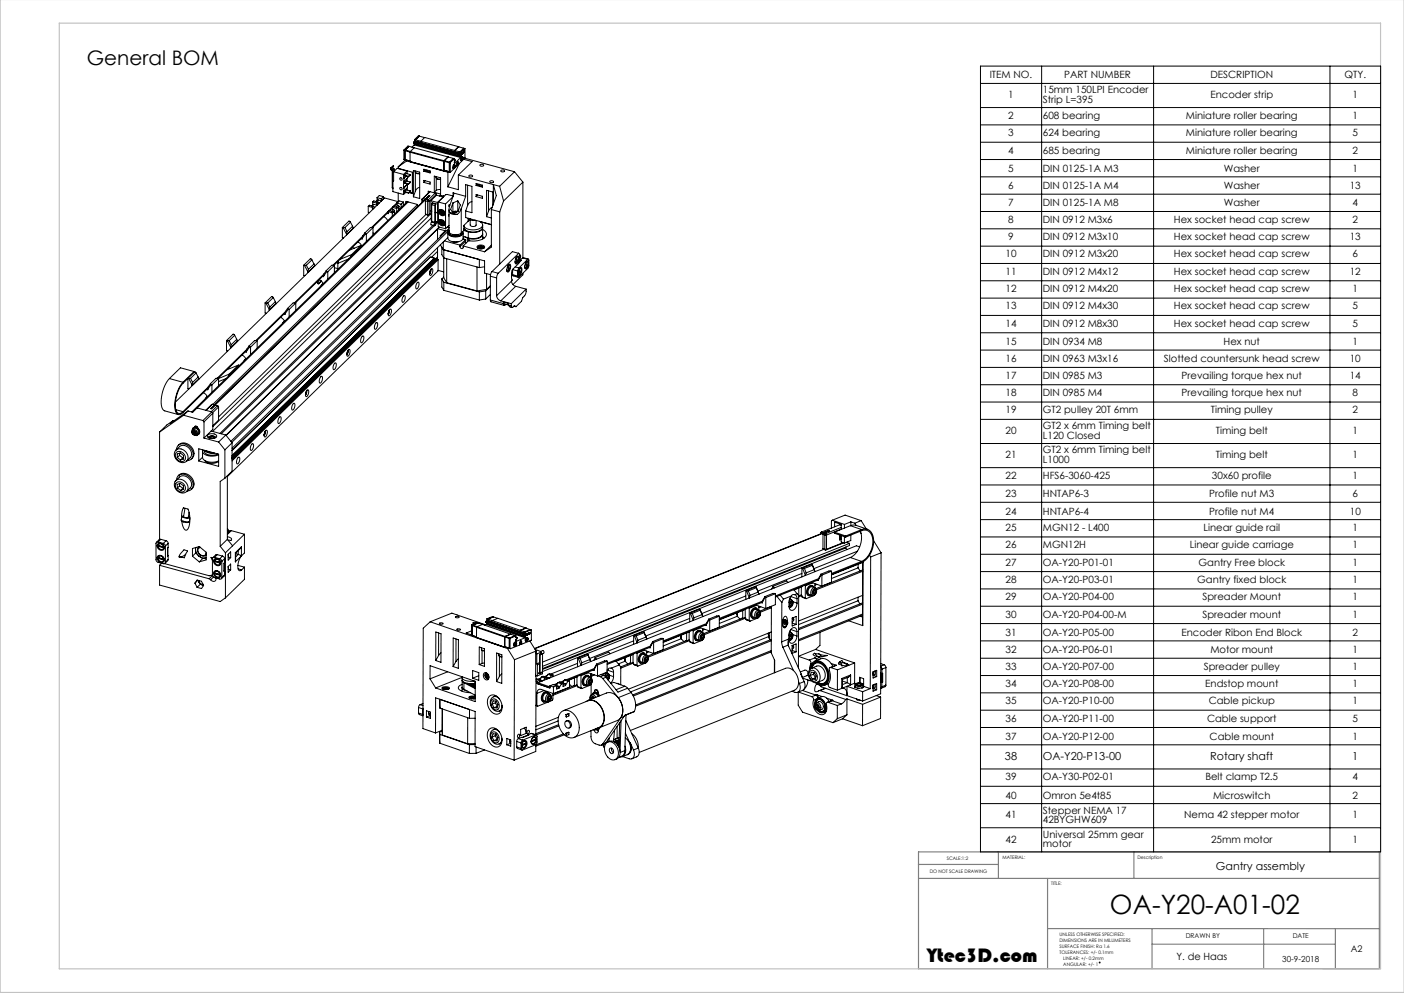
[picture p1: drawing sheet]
<svg xmlns="http://www.w3.org/2000/svg" width="594mm" height="420mm" viewBox="0 0 594 420" stroke-linecap="round" stroke-linejoin="round" font-family="sans-serif">
<defs><g id="words">
<text font-size="11.3" x="469.6" y="386.6">OA-Y20-A01-02</text>
<g font-size="8.5">
<text x="36.7" y="27.7">General BOM</text>
<text x="392.2" y="407">Ytec3D.com</text>
</g>
<g font-size="4.7">
<text x="425.2" y="321.4">38</text>
<text x="441.2" y="321.4">OA-Y20-P13-00</text>
<text x="512" y="321.4">Rotary shaft</text>
<text x="572.1" y="321.4">1</text>
<text x="514.4" y="368">Gantry assembly</text>
</g>
<g font-size="4.2">
<text x="418.7" y="33.2">ITEM NO.</text>
<text x="450.3" y="33.2">PART NUMBER</text>
<text x="512.1" y="33.2">DESCRIPTION</text>
<text x="568.8" y="33.2">QTY.</text>
<text x="426.6" y="41.5">1</text>
<text x="441.2" y="39.5">15mm 150LPI Encoder</text>
<text x="512.1" y="41.5">Encoder strip</text>
<text x="572.2" y="41.5">1</text>
<text x="441.2" y="43.6">Strip L=395</text>
<text x="426.6" y="50.3">2</text>
<text x="441.2" y="50.3">608 bearing</text>
<text x="501.7" y="50.3">Miniature roller bearing</text>
<text x="572.2" y="50.3">1</text>
<text x="426.6" y="57.6">3</text>
<text x="441.2" y="57.6">624 bearing</text>
<text x="501.7" y="57.6">Miniature roller bearing</text>
<text x="572.2" y="57.6">5</text>
<text x="426.6" y="64.9">4</text>
<text x="441.2" y="64.9">685 bearing</text>
<text x="501.7" y="64.9">Miniature roller bearing</text>
<text x="572.2" y="64.9">2</text>
<text x="426.6" y="72.7">5</text>
<text x="441.2" y="72.7">DIN 0125-1A M3</text>
<text x="517.8" y="72.7">Washer</text>
<text x="572.2" y="72.7">1</text>
<text x="426.6" y="80">6</text>
<text x="441.2" y="80">DIN 0125-1A M4</text>
<text x="517.8" y="80">Washer</text>
<text x="571.1" y="80">13</text>
<text x="426.6" y="87.3">7</text>
<text x="441.2" y="87.3">DIN 0125-1A M8</text>
<text x="517.8" y="87.3">Washer</text>
<text x="572.2" y="87.3">4</text>
<text x="426.6" y="94.3">8</text>
<text x="441.2" y="94.3">DIN 0912 M3x6</text>
<text x="496.7" y="94.3">Hex socket head cap screw</text>
<text x="572.2" y="94.3">2</text>
<text x="426.6" y="101.6">9</text>
<text x="441.2" y="101.6">DIN 0912 M3x10</text>
<text x="496.7" y="101.6">Hex socket head cap screw</text>
<text x="571.1" y="101.6">13</text>
<text x="425.4" y="108.9">10</text>
<text x="441.2" y="108.9">DIN 0912 M3x20</text>
<text x="496.7" y="108.9">Hex socket head cap screw</text>
<text x="572.2" y="108.9">6</text>
<text x="425.4" y="116.2">11</text>
<text x="441.2" y="116.2">DIN 0912 M4x12</text>
<text x="496.7" y="116.2">Hex socket head cap screw</text>
<text x="571.1" y="116.2">12</text>
<text x="425.4" y="123.6">12</text>
<text x="441.2" y="123.6">DIN 0912 M4x20</text>
<text x="496.7" y="123.6">Hex socket head cap screw</text>
<text x="572.2" y="123.6">1</text>
<text x="425.4" y="130.9">13</text>
<text x="441.2" y="130.9">DIN 0912 M4x30</text>
<text x="496.7" y="130.9">Hex socket head cap screw</text>
<text x="572.2" y="130.9">5</text>
<text x="425.4" y="138.2">14</text>
<text x="441.2" y="138.2">DIN 0912 M8x30</text>
<text x="496.7" y="138.2">Hex socket head cap screw</text>
<text x="572.2" y="138.2">5</text>
<text x="425.4" y="146">15</text>
<text x="441.2" y="146">DIN 0934 M8</text>
<text x="517.7" y="146">Hex nut</text>
<text x="572.2" y="146">1</text>
<text x="425.4" y="153.3">16</text>
<text x="441.2" y="153.3">DIN 0963 M3x16</text>
<text x="492.4" y="153.3">Slotted countersunk head screw</text>
<text x="571.1" y="153.3">10</text>
<text x="425.4" y="160.2">17</text>
<text x="441.2" y="160.2">DIN 0985 M3</text>
<text x="499.9" y="160.2">Prevailing torque hex nut</text>
<text x="571.1" y="160.2">14</text>
<text x="425.4" y="167.5">18</text>
<text x="441.2" y="167.5">DIN 0985 M4</text>
<text x="499.9" y="167.5">Prevailing torque hex nut</text>
<text x="572.2" y="167.5">8</text>
<text x="425.4" y="174.9">19</text>
<text x="441.2" y="174.9">GT2 pulley 20T 6mm</text>
<text x="512.3" y="174.9">Timing pulley</text>
<text x="572.2" y="174.9">2</text>
<text x="425.4" y="183.6">20</text>
<text x="441.2" y="181.6">GT2 x 6mm Timing belt</text>
<text x="441.2" y="185.7">L120 Closed</text>
<text x="514.4" y="183.6">Timing belt</text>
<text x="572.2" y="183.6">1</text>
<text x="441.2" y="191.8">GT2 x 6mm Timing belt</text>
<text x="425.4" y="193.8">21</text>
<text x="441.2" y="195.9">L1000</text>
<text x="514.4" y="193.8">Timing belt</text>
<text x="572.2" y="193.8">1</text>
<text x="425.4" y="202.6">22</text>
<text x="441.2" y="202.6">HFS6-3060-425</text>
<text x="512.7" y="202.6">30x60 profile</text>
<text x="572.2" y="202.6">1</text>
<text x="425.4" y="210.3">23</text>
<text x="441.2" y="210.3">HNTAP6-3</text>
<text x="511.6" y="210.3">Profile nut M3</text>
<text x="572.2" y="210.3">6</text>
<text x="425.4" y="217.7">24</text>
<text x="441.2" y="217.7">HNTAP6-4</text>
<text x="511.6" y="217.7">Profile nut M4</text>
<text x="571.1" y="217.7">10</text>
<text x="425.4" y="224.6">25</text>
<text x="441.2" y="224.6">MGN12 - L400</text>
<text x="509.2" y="224.6">Linear guide rail</text>
<text x="572.2" y="224.6">1</text>
<text x="425.4" y="231.9">26</text>
<text x="441.2" y="231.9">MGN12H</text>
<text x="503.3" y="231.9">Linear guide carriage</text>
<text x="572.2" y="231.9">1</text>
<text x="425.4" y="239.2">27</text>
<text x="441.2" y="239.2">OA-Y20-P01-01</text>
<text x="507" y="239.2">Gantry Free block</text>
<text x="572.2" y="239.2">1</text>
<text x="425.4" y="246.6">28</text>
<text x="441.2" y="246.6">OA-Y20-P03-01</text>
<text x="506.5" y="246.6">Gantry fixed block</text>
<text x="572.2" y="246.6">1</text>
<text x="425.4" y="253.9">29</text>
<text x="441.2" y="253.9">OA-Y20-P04-00</text>
<text x="508.8" y="253.9">Spreader Mount</text>
<text x="572.2" y="253.9">1</text>
<text x="425.4" y="261.2">30</text>
<text x="441.2" y="261.2">OA-Y20-P04-00-M</text>
<text x="508.7" y="261.2">Spreader mount</text>
<text x="572.2" y="261.2">1</text>
<text x="425.4" y="269">31</text>
<text x="441.2" y="269">OA-Y20-P05-00</text>
<text x="499.8" y="269">Encoder Ribon End Block</text>
<text x="572.2" y="269">2</text>
<text x="425.4" y="276.3">32</text>
<text x="441.2" y="276.3">OA-Y20-P06-01</text>
<text x="512.1" y="276.3">Motor mount</text>
<text x="572.2" y="276.3">1</text>
<text x="425.4" y="283.2">33</text>
<text x="441.2" y="283.2">OA-Y20-P07-00</text>
<text x="509.3" y="283.2">Spreader pulley</text>
<text x="572.2" y="283.2">1</text>
<text x="425.4" y="290.5">34</text>
<text x="441.2" y="290.5">OA-Y20-P08-00</text>
<text x="509.9" y="290.5">Endstop mount</text>
<text x="572.2" y="290.5">1</text>
<text x="425.4" y="297.9">35</text>
<text x="441.2" y="297.9">OA-Y20-P10-00</text>
<text x="511.4" y="297.9">Cable pickup</text>
<text x="572.2" y="297.9">1</text>
<text x="425.4" y="305.2">36</text>
<text x="441.2" y="305.2">OA-Y20-P11-00</text>
<text x="510.7" y="305.2">Cable support</text>
<text x="572.2" y="305.2">5</text>
<text x="425.4" y="312.9">37</text>
<text x="441.2" y="312.9">OA-Y20-P12-00</text>
<text x="511.7" y="312.9">Cable mount</text>
<text x="572.3" y="312.9">1</text>
<text x="425.4" y="330">39</text>
<text x="441.2" y="330">OA-Y30-P02-01</text>
<text x="510" y="330">Belt clamp T2.5</text>
<text x="572.2" y="330">4</text>
<text x="425.4" y="337.8">40</text>
<text x="441.2" y="337.8">Omron 5e4t85</text>
<text x="513.2" y="337.8">Microswitch</text>
<text x="572.2" y="337.8">2</text>
<text x="425.4" y="346.1">41</text>
<text x="441.2" y="344.1">Stepper NEMA 17</text>
<text x="501" y="346.1">Nema 42 stepper motor</text>
<text x="572.2" y="346.1">1</text>
<text x="441.2" y="348.2">42BYGHW609</text>
<text x="425.4" y="356.3">42</text>
<text x="441.2" y="354.3">Universal 25mm gear</text>
<text x="441.2" y="358.4">motor</text>
<text x="512.4" y="356.3">25mm motor</text>
<text x="572.2" y="356.3">1</text>
<text x="497.8" y="406.1">Y. de Haas</text>
</g>
<text font-size="3.9" x="571.5" y="402.5">A2</text>
<text font-size="3.5" x="542.5" y="407">30-9-2018</text>
<g font-size="2.8">
<text x="501.7" y="396.9">DRAWN BY</text>
<text x="546.9" y="396.9">DATE</text>
</g>
<g font-size="2">
<text x="400.6" y="363.7">SCALE:1:2</text>
<text x="424.2" y="363.2">MATERIAL:</text>
<text x="481.3" y="363.2">Description</text>
<text x="393.3" y="369.3">DO NOT SCALE DRAWING</text>
<text x="444.7" y="374.5">TITLE:</text>
<text x="448.2" y="395.9">UNLESS OTHERWISE SPECIFIED:</text>
<text x="448.2" y="398.4">DIMENSIONS ARE IN MILLIMETERS</text>
<text x="448.2" y="400.9">SURFACE FINISH: Ra 1.6</text>
<text x="448.2" y="403.4">TOLERANCES: +/- 0.1mm</text>
<text x="449.9" y="405.9">LINEAR: +/- 0.2mm</text>
<text x="449.9" y="408.4">ANGULAR: +/- 1</text>
</g>
</g></defs>
<g fill="none" stroke="#000" stroke-width=".42">
<path d="M414.8 28h169.3v332.3h-169.3zM414.8 35.3h169.3M440.7 28v332.3M488.1 28v332.3M562.7 28v332.3M175.3 60h-.1M175.3 60l19.6 5.3M175.4 59.7l-.1 .3M175.4 59.7h.1M175.4 59l19.6 5.4M175.4 59.6l19.6 5.4M175.4 59v.6"/>
<path d="M175.8 59.2h.1M177.4 57.6l-1.6 1.6M177.4 57.6h.1M178 59.8l1.7-1.7 14.3 3.9M178 59.8h.1M179.6 58.2l-2.6-.7-1.6 1.5M414.8 45.5h169.3M414.8 52.8h169.3M165.8 71.9l.3 .4M165.8 70.9a.63 .63 0 0 0-.5 .7 .63 .63 0 0 0 .6 .6v7.2l.3 .4M165.8 71.1a.43 .43 0 0 0-.5 .4 .43 .43 0 0 0 .5 .4M165.8 70.9v.2"/>
<path d="M166.1 79.4l.1 .3M166.1 72.3v7.1M166.1 70.8l.4 .4M166.2 79.2l-.1 .2M166.5 70.2l-1.2 .8M166.5 71.2l.3 .4M166.5 70.2l-.7 .7M166.5 70.2l-.7 .9M166.5 71.2l-.7 .7M166.5 72.7l-.3 8.4 4.5 1.2M166.5 72.7l4.2 1.1M166.8 71.6l-.7 .7"/>
<path d="M166.8 71.6v.8M168.5 70.6v.6l6 1.6v9l-1.4-.3M168.6 71.2v.1M170.7 73.8v1.6M170.7 75.4h.2M170.7 79.4l.2 .1M170.9 63.6l2.6 .7M170.9 67.4l2.6 .7zM170.9 63.6v3.8M170.9 75.4v1.3M170.9 79.5v1.3M170.9 76.7l-.2 2.7"/>
<path d="M171 63.3l1.6-1.5 19.6 5.3M171 63.3l2.6 .8M171 63.3l-.1 .3M171.1 74.1l1.7 .5M171.1 74.1l1.7 .7M171.1 77.2l1.7 .7M171.1 77.2l1.7 .5M171.4 67.6h.1M171.5 67.6l-3 3M171.7 74.5l-1 .9M171.8 74.5l-.9 .9M172 68.1l17.5 4.7"/>
<path d="M172 68.1l-3.5 2.5M172.2 72.3l-1.5 1.5M172.2 72.3l-4.2-1.1-1.5 1.5M172.2 72.3v1.2M172.2 75.4v1.2M172.2 77.8v.2M172.2 79.5v.9M172.2 78l-1.5 1.4M172.2 78h.2M172.3 67.8l-.3 .3M172.4 74.7v.6l-1.5 1.4M172.4 78v1.3l-1.5 1.5"/>
<path d="M172.4 78l-1.5 1.5M172.8 74.6v.2M172.8 77.7v.2M173 61.9l-1.7 1.8 .1 3.9M173 61.9h.1M173.5 64.4l14.3 3.9M173.5 68.3l14.4 4M173.5 64.4v3.9M173.5 68.3l.1 .1M173.6 64.1l17 4.6M173.6 64.1l-.1 .3M173.6 73.9l-1.7-.5-.8 .7"/>
<path d="M173.6 73.9l-.8 .9M173.6 77l-.8 .7M173.6 77l-.8 .9M173.6 77l-1.7-.5-.8 .7M173.6 73.9l-.8 .7M174.9 72.1l2.7 .7v11.2l-2.7-.8zM175.1 60.1l-.1 .5 19.7 5.4M175.1 60.1l19.7 5.4M175.2 60l19.7 5.4M175.2 60l-.1 .1M175.2 62.5l-1.6 1.6M175.3 61.3l-1 .9"/>
<path d="M175.3 61.3l19.6 5.3M175.3 61.1l-.1 .3M175.4 60.7v.2M175.4 60.9l19.6 5.4M175.4 60.9l-.1 .4M175.7 72.6l.5 .6 1.4 .1M175.7 72.3v.3M175.7 72.7l.5 .6 1.4 .2M175.7 72.9v8M177.6 79.3a2.16 2.16 0 0 0-1.9 1.6M179.3 72.4l.5-.2 2.2 .6M179.3 76.3l2.7 .7v.9l-2.7-.7z"/>
<path d="M179.3 71.6l2.7 .7v.9l-2.7-.8zM179.9 76.4l-.6 .8M180.6 71.9l.1 .6M183.7 74.5l2.7 .7v6.9l-2.7-.7zM184.5 74.7v.5l.5 .4 1.4 .1M184.5 75.1l.5 .6 1.4 .2M184.6 75.3v5.3M187.9 68.2l2.6 .7M187.9 68.2v4.1M188 72.1l2.6 .7M188.1 72.1l-.2 .2M189.5 72.8v6.2"/>
<path d="M189.6 66.4l-1.7 1.8M189.6 66.4h.1M189.8 72.6l-.3 .2M190.5 68.9l.1 3.9M190.6 68.7l-.1 .2M191.6 71.2h.4M191.8 67l-1.7 1.8 .1 3.9M192 70.8h-.2M192 69.6l.4 .1M192.1 70.6l.2 .1M192.2 67.7h.1M192.2 67.5l.4 .1"/>
<path d="M192.2 67.1l-1.6 1.6M192.2 67.1v.6M192.2 67.6l.3 .1M192.2 70.5l.2 .1M192.2 70.9h.1M192.2 67.7l.1 .1M192.3 69.6a.93 .93 0 0 0-.5 1.6M192.3 70.7l-.3 .1M192.3 70.7v.2M192.3 67.8h.1M192.4 63.7h.1M192.4 70.6l-.1 .3"/>
<path d="M192.5 67.7l-.1 .1M192.5 70.3l-.1 .3M192.5 70.3h-.2M192.5 70.2l-.2-.3v.6l-.3 .3M192.5 70.2v.1M192.6 70.1l-.1-.4-.3 .1-.4 1M192.6 70.1l-.4 1.1h-.3l-.1-.4M192.6 70.1l-.1 .1M193.4 68.8v.2M193.7 68.6l-.4 .8M193.7 69.5l-.4 .4M193.7 68.6l.2 .1"/>
<path d="M193.7 68.6v.9M193.7 69.5l.2 .1M193.9 68.7l-.2-.3-.3 .4-.1 1.3-2.7 2.7M193.9 68.7v.9M193.9 74v6.2l-4.4-1.2M193.9 74l14.8 4.1M194 62.1l2.6 .7M194 62l-1.6 1.7M194 62l.1 .1M194.1 62.1h.1M194.3 69.2l-4.8 9.8M194.6 64.3h.1"/>
<path d="M194.8 65.5l-.2 .4 .3-.1M194.8 65.9h.2M194.8 65.8l.2 .1M194.9 65.8h.1M194.9 65.4l-.1 .1M194.9 65.8l.1 .1M194.9 65.3v.1M194.9 66.6l-2.6 2.5 .2-1.4M195 67.9h.4M195 65.9h.1M195 65l-.1 .3M195 64.4v.6"/>
<path d="M195 66.3l-.1 .3M195 65.9v.4M195.2 65.1h.1M195.2 65.4h.1M195.2 65h.1M195.2 65v.1M195.3 65.4h.1M195.3 65.4l-.1 .1M195.4 65.2h.1M195.4 65.2l-.1-.3-.1 .5M195.4 66.3l.4 .1M195.4 67.3l.3 .1"/>
<path d="M195.4 64.8h.1M195.5 64.9h.1M195.5 65.2h.1M195.5 64.8l-.1 .4M195.5 65.1v.1M195.5 64.8h.1M195.5 65.1h.1M195.5 64.7v.1M195.6 64.7h.1M195.6 65h.1M195.6 66.5a.77 .77 0 0 1 .5 .8 .77 .77 0 0 1-.7 .6l-.2-.4zM195.6 65.1h.1"/>
<path d="M195.6 67.2l.2 .1M195.6 67.6h.1M195.6 65l-.1 .2M195.6 64.7l-.1 .4M195.6 66.3a.93 .93 0 0 0-.4 1.6M195.7 67l.1 .1M195.7 65h-.1M195.7 64.6l-.1 .1M195.7 64.9h.1M195.7 64.9v.1M195.7 67.4v.2M195.7 65h.1"/>
<path d="M195.8 64.9l-.1 .1M195.8 64.6l-.1 .4M195.8 64.9h.1M195.8 64.6l-.2 .1M195.8 64.6v.3M195.8 67.3l-.1 .3M195.8 67.1l-.1-.5-.4 1 .4-.2M195.8 64.7h.1M195.8 64.8h.1M195.8 64.7l.2-.4v.4M195.8 64.7v-.3l-.1 .6M195.8 67h.1"/>
<path d="M195.9 64.8h-.1M195.9 64.8v.1M195.9 64.5h.1M195.9 64.5l-.1 .3M195.9 64.8h.1M195.9 64.5v.2M195.9 67l-.1 .1M195.9 67l-.1 .3M196 64.7h.1M196 64.6v.1M196 64.6h.1M196.1 64.2h.1"/>
<path d="M196.1 64.6h.1M196.1 64.3h.1M196.1 64.2v.4M196.1 64.2l-.1 .4M196.1 64.5h.1M196.2 64.2h-.1M196.2 67.4l3.5 1-5.8 5.6M196.2 64.5h-.1M196.2 64.1v.1M196.2 64.1l-.1 .1M196.2 62.7l-1.6 1.6M196.2 64.1h.1"/>
<path d="M196.2 64.4h.1M196.2 64.3v.1M196.2 64.3h.1M196.2 64.2h.1M196.2 64.4v.1M196.3 64.1l-.1 .4M196.3 64v.1M196.3 64l-.1 .3M196.3 64.4h.1M196.3 64l-.1 .1M196.3 64.2h.1M196.3 64h.1"/>
<path d="M196.4 64h.1M196.4 64h-.1M196.4 64.3h.1M196.4 64l-.1 .4M196.4 64.3l-1 1-.2-.2M196.4 63.9v.4M196.4 63.9h.1M196.4 63.8v.1M196.5 63.9l-.2 .1M196.6 62.8l-1.6 1.6M196.6 62.8v4.1M196.6 66.9l-2.7 2.7"/>
<path d="M196.6 66.9l21.1 5.7M197.8 78.3v8.6M198.4 74.3a.81 .81 0 0 1 .9-.3 .81 .81 0 0 1 .6 .6 .81 .81 0 0 1-.9 .3 .81 .81 0 0 1-.6-.6zM201.4 78.4l.6-.2 2.1 .6M201.4 77.6l2.7 .7v.9l-2.7-.8zM202.7 77.9l.1 .6M203.1 69.7a.81 .81 0 0 1 .9-.3 .81 .81 0 0 1 .6 .7 .81 .81 0 0 1-.9 .3 .81 .81 0 0 1-.6-.7zM207.3 76.7a.82 .82 0 0 1 .8-.3 .82 .82 0 0 1 .6 .7 .82 .82 0 0 1-.8 .2 .82 .82 0 0 1-.6-.6zM208.7 78.1l1.3 4.6-2.1 5.9M208.7 78.1l2.7 .7M208.7 78.1v8.2M211.4 78.8l1.7 6.2"/>
<path d="M211.9 72.1a.82 .82 0 0 1 .9-.3 .82 .82 0 0 1 .6 .7 .82 .82 0 0 1-.9 .3 .82 .82 0 0 1-.6-.7zM217.7 72.6l-6.3 6.2M217.7 72.6l3.5 4.4M221.2 77l-8.1 8M221.2 77v32M414.8 60.1h169.3M414.8 67.5h169.3M414.8 74.8h169.3M144.8 96.2v4.3l.5 .2M144.8 96.2l.4 .1M145.2 96.3l1.4 2.8M146 96.3h-.8"/>
<path d="M146 96.3l.8 1.7M146.6 99.1v.2M146.6 99.3h.1M146.8 98l-.2 1.1M148.3 94l-.7-.5-2.8 2.7M148.3 94l-2.3 2.3M148.3 94l.9 1.7M149.2 95.7l-2.4 2.3M149.2 95.7l.2 .9M149.4 96.6l-2.8 2.7M149.4 96.6h.1M153.4 99.9l-12.5 12.2"/>
<path d="M154.4 98.5l.2 .4M154.4 98.5l-.9 1.3-.3 1.1M154.6 98.9l.4 .1M154.6 98.9l-1.4 2M155 99v3.1M155.8 87.3v2.5l.5 .2M155.8 87.3l1.8 .4M155.8 87.3l.5-.5 1.7 .5M157.6 87.7v.9M157.6 88.6h.1M157.7 85.4l1.7 .5M157.7 85.4l.4-.4 1.8 .5"/>
<path d="M157.7 86.7l-.4 .4M157.7 85.4v1.3M157.8 96.3l-2.8 2.7M157.8 96.3v3.1M157.8 96.3h-1.1l-2.3 2.2M157.8 98.5l.5 .4M158 87.3l.5 .4-.9 .9M158 87.3l-.4 .4M158.1 86.4l-.7 .7M158.1 86.4l1.3 .4M158.1 86.4l-.4 .3M159.4 85.9v.9"/>
<path d="M159.5 83.6l1.8 .5M159.5 84.9l-.3 .4M159.5 83.6v1.3M159.9 85.5l.5 .4-1 .9M159.9 85.5l-.5 .4M160 84.6l-.7 .7M160 84.6l1.3 .3M160 84.6l-.5 .3M161.3 84.1v.8M162.2 84l-.9 .9M162.2 84l.1 .1M162.2 83.2l-1.7-.5-1 .9"/>
<path d="M162.2 83.2l-.9 .9M162.2 83.2v.8M162.4 91.6l.8 .6 .8 1.2M164.2 89.5l1.8 .5M164.2 89.5v.9l-.4-.1M164.2 89.5l.5-.4 1.7 .5M164.2 89.8l-6.5 6.4M166 90v1.4M166.1 87.7l.4-.4 1.8 .4M166.1 87.7v.9l.4 .1M166.1 87.7l1.7 .5M166.1 88l-1.2 1.1"/>
<path d="M166.4 89.6l-.4 .4M166.4 89.6l.5 .4v.5M166.5 88.7l.5 .5M166.5 88.7l-.7 .7M167 89.2l-.2 .6M167 89.2l-.5 .4M167.8 88.2v1.4M167.9 85.9v.8l.5 .2M167.9 85.9l1.8 .5M167.9 86.2l-1.1 1.1M168.3 87.7l-.5 .5M168.3 87.7l.5 .4v.6"/>
<path d="M168.4 86.9l.4 .5M168.4 86.9l-.7 .7M168.4 85.3l-11.1 10.9M168.4 85.3v.1M168.4 85.3l-5.7-1.6-88.5 86.4M168.5 81.7v3.7M168.8 87.4l-.2 .6M168.8 87.4l-.4 .4M169.7 86.4v1.4M170.6 85.5l-1.7-.5-1 .9M170.6 85.5l-.9 .9M170.6 85.5v1.4"/>
<path d="M170.9 80.8l-.2 1.5M171.1 81l1.7 .5M171.1 81l1.7 .7M171.7 81.4l-1 .9M171.8 85.8v-.6l4.9 1.3M172.3 85.3l-91.2 89M172.7 85.4l-91.2 89-2-.6M172.8 81.5v.2M173.2 81.3l1.3 .4M173.6 80.8l-.8 .9M173.6 80.8l-.8 .7M173.6 80.8l-1.7-.5-.8 .7"/>
<path d="M175.7 80.9l-.8 2.3M176.4 87.7h.1M176.7 86.5l-86.6 84.5M176.7 86.5v.9M178.5 84.3l.2 .3M178.5 84.3v1.3M178.7 84.6l.7 .2M178.7 84.6v.8M179 84l.9 .3M179 84l-.3 .6M179 84l-.5 .3M180 85l.9 .2"/>
<path d="M180 90.5l.9 .3M180 85v5.5M180 90.5l.2 .2M180.2 90.7l-87.7 85.6M180.2 84.3l1 .3M180.2 84.3l-.2 .7M180.2 90.7l1 .3M180.9 85.2v5.6M180.9 90.8l.3 .2M181.2 84.6l-.3 .6M181.2 84.6l.4 .5M181.2 81.7v-.8l3.3 .9v.9"/>
<path d="M181.5 82.8h.2M181.5 82.6l.3 .1-1.6 1.6M181.5 82.6l-92.4 90.2 .3 .1 92.3-90.1M181.5 82.6v.2M181.6 85.1l-.7 .1M181.6 85.1v5.6M181.6 90.7l-.7 .1M181.6 90.7l-.4 .3M181.7 82.8v.1M181.8 81l-3.3 3.3M181.9 81.1l-2.9 2.9M182.3 84.9l2.8 .8"/>
<path d="M182.3 89.2l.3 .1M182.3 84.9v4.3M182.3 89.2l.2 .2M182.5 92.2l-92.6 90.3M182.5 89.9l-.9 .8M182.5 89.4h.1M182.5 89.4l.1 3.9M182.5 90.2l-92.5 90.2M182.6 93.9l-.3 1.2 1.5 .4M182.6 93.9l1.4 .4M182.6 93.6v.3M182.6 86.6l1.5 .4"/>
<path d="M182.6 93.6l1.5 .4M182.6 86.6v7M182.9 85.9l-.3 .7M182.9 85.9l1.5 .3M182.9 85.9l1.4 .4M183.2 95.3l-90.2 88M183.8 95.2l.2 .1M183.8 95.5l-90.2 88M184 94.3a.6 .6 0 0 0-.4 .6 .6 .6 0 0 0 .4 .5v-.1M184.1 94l-.1 .3M184.1 87v7M184.1 89.7l1.2 .4"/>
<path d="M184.1 81.7l-2.9 2.9M184.3 86.3l-.2 .7M184.4 86.2l-.3 .7v7.1l-.4 1.1 .3 .2M184.4 86.2l-.1 .1M184.5 82.3l-2.9 2.8M184.6 80.6l-.9 .8M184.7 93.8l-.9 .9M185.1 96.9l-89.4 87.3M185.1 85.7l.2 4.4M185.3 90.1v3.9l-1.2-.3M185.4 85.4v10.5l3.1 .9M185.4 85.4l3.1 .9"/>
<path d="M185.4 93.9l-1.4 1.4M185.8 89a1.45 1.45 0 0 1 2 .2 1.45 1.45 0 0 1-.1 2 1.66 1.66 0 0 1-1.9-2.2zM185.8 93.3a1.45 1.45 0 0 1 2 .2 1.45 1.45 0 0 1-.1 2 1.66 1.66 0 0 1-1.9-2.2zM185.8 96l-90.2 88.1M185.9 82.9l.4-.3 1.4 .3M186.2 89.3a.95 .95 0 0 1 1.4 .1 .95 .95 0 0 1-.4 1.4l-1-.5zM186.2 93.6a.95 .95 0 0 1 1.4 .1 .95 .95 0 0 1-.4 1.4l-1-.5zM186.2 88.8h.1M186.2 93v.1M186.2 88.8a1.38 1.38 0 0 0 .1 1.7 1.38 1.38 0 0 0 1.8 .2M186.2 93a1.38 1.38 0 0 0 .1 1.8 1.38 1.38 0 0 0 1.8 .2M186.3 99.7l.2 .3"/>
<path d="M186.3 99.7l2.1-2.1-3.3-.9v4.6M186.3 99.7v.5M186.3 88.6l-.1 .2M186.3 92.9l-.1 .2M186.4 80.2l-1.8 .4M186.4 90.2v-.7l.5-.2 .6 .4v.6l-.5 .3M186.4 90.2l.6 .4M186.4 94.4v-.6l.5-.2 .6 .4v.6l-.5 .2M186.4 94.4l.6 .4M186.5 88.6l-.3 .2M186.5 92.9l-.3 .1M186.7 89.3l.1 .5"/>
<path d="M186.7 93.6l.1 .5M186.8 89.8l.6 .4M186.8 89.8l-.4 .4M186.8 94.1l.6 .4M186.8 94.1l-.4 .3M187.4 90.2l-.4 .4M187.4 94.5l-.4 .3M187.5 83.3v.1M187.5 83.3l-2.8-.7-2.4 2.3M187.5 90.1l-.1 .1M187.5 94.4l-.1 .1M187.7 82.9l-2.6 2.8"/>
<path d="M187.7 82.9l-.4 .4M188.2 90.6l-.1 .1M188.2 94.9l-.1 .1M188.3 90.4l-.2 .3M188.3 94.7l-.2 .3M188.5 86.3v10.5M189.2 96.1l.8 .2-.5-.1M189.5 98.5v2.2a4.1 4.1 0 0 0 5.7 1l.8-1v-2.2M189.8 97.6l-91.7 89.5M189.8 97.6v.2M190 90.7v.7M190 97.9a3.4 3.4 0 0 0 5.1 .7"/>
<path d="M190 96.8l-92.3 89.9M190 97.7l-.2 .1a1.25 1.25 0 0 0-.2 1.3 1.25 1.25 0 0 0 1.1 .8 4 4 0 0 0 5.3-1.3l-.2-.6M190 88.7v9.2M190 95.3l-1.5 1.5M190 97.4l-.2 .2M190 98l-.1 .1a1.48 1.48 0 0 0 1.6 1.8 3.5 3.5 0 0 0 4.2-1.3l-.1-.4M190 98.2v.7l.4 .6M190.1 98.3a2.37 2.37 0 0 0 3.2 1.6l1.6-.6 .4-.9M190.1 89.8a3.7 3.7 0 0 0 3.3 .9M190.1 89.8l1.6 .4M191.4 89.7l1.2-.3 1 .1-1.4-.1-.8 .4M191.5 99.2l1.3 .2 1.1-.2"/>
<path d="M191.6 83.2l-3.1 3.1M191.6 85.8l-.9 2.7 1 1.7M191.6 85.8v3.8M191.6 83.2l-.2-.4-2.2-.6-.6 .1-3.2 3.1M191.7 90.2l.1 .1M191.7 81.6l.3 .6-1.9 5.5v2.1M191.7 81.6l5.3 1.4M191.7 81.6v1.4M191.7 90.2h.1M191.9 90.3l1.5 .4M191.9 90.3h-.1M193.1 89.7h-.9l-.5 .5"/>
<path d="M193.2 89.7h-1.1l-.5 .4M193.7 84.9v4.6M193.7 84.9l1.1 1.8-1 2.7-1.9 .9M193.7 84.9l-2.1 .9M195.1 88.3l-1.7 2.4M195.1 88.3v10.3M195.4 98.3l.1 .5-.5 .7M196 100l2.1 .6M196.3 97.5l1.8 .6M196.3 97l.5 .2M196.5 96.9l-.3 .1M197 83v-4.9l2.7 .7v11.2l-2.7-.8"/>
<path d="M197 89.2v2.8l10.9 3M197 83l-1.9 5.3M197.8 86.9l-.8 2.3M198.1 93.6l-1.8 1.7v2.2l-1.2 1.1M198.1 92.3v1.3M198.1 98.1v2.5M198.3 93.3h.1M198.3 92.8l.6 .3M198.9 93.2l-.7 .2M198.9 92.6l.2 .4 .7 .3 1.2-.2M199.7 85.3a2.17 2.17 0 0 0-1.9 1.6M201.4 93.2v2a1.53 1.53 0 0 1-2.5 0v-2.6l-.6-.2-.2 1.2"/>
<path d="M201.4 82.3l2.7 .7v.9l-2.7-.7zM202 82.4l-.6 .8M202.8 93.6a1.62 1.62 0 0 1 1.4 1.7 1.62 1.62 0 0 1-1.6 1.5 5.7 5.7 0 0 1-6.3-1.1M203.1 93.8l4.8 1.3M204.2 97a2.18 2.18 0 0 1 1.6 2.4 2.18 2.18 0 0 1-2.1 1.9l-2.6 .6-2.9-.1-2.3 2.2M204.2 96.3a3.8 3.8 0 0 1-4.5 2l-1.6-.2M204.2 98.9a3.8 3.8 0 0 1-4.5 2l-1.6-.3M204.2 98.8a2.61 2.61 0 0 1-3.1 2.3l-2.4-.1-1.9-.8M204.2 96.3v2.6M204.2 95.2a2.65 2.65 0 0 1-3.1 2.9 4.9 4.9 0 0 1-4.8-1.5M204.2 99.1v2M205.9 91.6l2 .6"/>
<path d="M206.7 89.3l-.8 2.3M206.7 80.7v8.6M207.9 88.6l3.5 1M207.9 88.6v15.9l-2.9 2M208.2 87.7l-1 .7-.5 .9M208.5 86.9v-5.7l-2.6-.7v11.1M211.4 89.6v22.1M213.1 85l-1.7 4.6M414.8 82.1h169.3M414.8 89.5h169.3M414.8 96.8h169.3M128.5 112.2v4.3l.5 .1"/>
<path d="M128.5 112.2l.4 .1M128.9 112.3l1.4 2.7M129.6 112.2l-.7 .1M129.6 112.2l.9 1.7M130.3 115v.2M130.3 115.2l.1 .1M130.5 113.9l-.2 1.1M132 109.9l-2.4 2.3M132 109.9l-.7-.4-2.8 2.7M132 109.9l.8 1.7M132.8 111.6l-2.3 2.3M132.8 111.6l.3 .9"/>
<path d="M133.1 112.5l-2.8 2.7M133.1 112.5h.1M134.1 119.2l.4 .8 .4-.1M134.9 118.5v1.4M135.1 118.3l.8 .5 .8 1.2M135.9 118.9l-1 1M136 118.9l-1.2 1.1M136.7 119.9l-.9 1M136.9 116.8v.2l-.4-.1M137 116.4l-12 11.7M137.1 115.9l-12.5 12.2M138 114.5l.3 .3"/>
<path d="M138 114.5l-.9 1.2-.2 1.1M138.3 114.8l.4 .1M138.3 114.8l-1.4 2M138.7 114.9v3.2M141.5 112.2l-2.8 2.7M141.5 112.2h-1.1l-2.4 2.3M141.5 112.2v3.2M141.5 113.2l1.4 .4M141.5 115.2l.1 .1M142.9 111.4v2.5M143.3 110.3l-.4 1.1M147.4 109.6l-4.5 1.8"/>
<path d="M148.7 107.7l-.2 .8M148.7 107.7l-4.8 2M149.1 104.6l.8 .4M151.4 102.3l.9 .6 .8 1.2M152.7 103.9l-4 3.8M152.7 103.9l.3 .2M152.7 103.9l-4.9 1.9M153 104l-.2 .1M153.2 100.9v.2l-.4-.1M153.3 100.5l-12 11.7M176.6 119.5l.2-.2a1.77 1.77 0 0 1-.7 2.8l-.1-1.5zM181.7 115.5h.1"/>
<path d="M181.9 114.9h.2M182 108.7l1.7 .5M182 108.7l-83.8 81.9M182 108.7l-83.8 81.8M182.1 114.3v.6M182.1 114.9l-.3 .6M182.2 114.1l-.5 1.7M182.2 114l-.5 1.9M182.4 113.8l.3-.2a1.77 1.77 0 0 1-.8 2.8l-.2-1zM182.8 108.5l.5 .6M183.7 109.2l.1 .1M183.7 109.2l-85.5 83.5"/>
<path d="M183.8 109.3l.2 .2M183.8 109.3l-85.6 83.5M184 109.5l.1 .5M184 109.5l-85.8 83.8M184.5 109.6h.1M184.6 109.6h-.1M184.7 109.5l-86.5 84.4M184.7 109.5h.1M184.7 109.5l.4 .1M185.1 109.6l-86.9 84.8M185.1 109.6l.2 .3M185.1 104.7v4.9"/>
<path d="M185.1 106.3l-2.6 2.6M185.1 108.6l-86.9 84.9M185.3 114.4l2.4 .6M185.3 109.9v4.7l-89.1 87M185.3 109.9l-87.1 85M186.3 103.6l1.2 2M186.9 104.6v3.1l.9 1.4 15 4.1M186.9 118v3.4l.9 1.4M186.9 118l.9 1.4M187.5 105.6l17.5 4.8v5.1l2.5 .7M187.5 102.4v3.2M187.7 117.2l-.8 .8"/>
<path d="M187.8 105.7l-.1 11.8 1.3 2.1M187.8 119.4v3.4M187.8 119.4l15 4.1M188 101.9l6.6 1.8M189 119.6l12.8 3.5M189 109.4v10.2M189.5 100.5l-91.3 89.1M191.5 102.2h2.4M194.6 103.7v.6M195.9 101l1 .4M195.9 104v.7a.69 .69 0 0 1-.8 .4 .69 .69 0 0 1-.5-.8M195.9 104l9.1 2.5"/>
<path d="M196.2 100v1.1M196.2 100.1l-.2 .2M196.9 102.1l.4 .7M196.9 101.4l-2.3 2.3M196.9 102.1l-2.3 2.2M196.9 101.4v.7M198.7 101.9l-.2-.5-.6-.2-.3 .4 .3 .5M201.8 112.9v10.2M201.9 104.2a2.02 2.02 0 0 1 3.1 .4 2.09 2.09 0 0 1-3.2-.1zM202.6 104.3l1.1-.1 .6 .2a1.01 1.01 0 0 1-.8 .9 1.01 1.01 0 0 1-1.1-.6zM202.8 109.8v3.4M203 105h.8"/>
<path d="M203.1 104.4l-.4 .3 .3 .3M203.1 104.4h.7M203.1 105h.1M203.1 104.4v.6M203.8 104.4l.3 .3-.3 .3M203.8 104.4v.6M204.2 100.1l.7 .5M204.8 104.9a1.54 1.54 0 0 0-2.7 .1M205 112.8l-2.2 .4M205.9 115.7v6.7M207.5 116.8v10.1M207.5 116.8l2.6 .7"/>
<path d="M207.9 103.7l-2.9 2.8M208.2 114.9l-.7 1.9M208.2 114.9l2.6 .7M210.1 117.5v7.5M210.8 115.6l-.7 1.9M214.5 114.6l.2 .1M214.7 112.7l.6 1.6-.7 .4-.2-.7M214.9 112.4h.1M214.9 112.4l.5-.4 .3 .3-.3 1.7M214.9 112.4l.5 1.6M215.1 113.8l.3 .2M215.2 112h.3"/>
<path d="M215.2 111.9l.3-.2a2.01 2.01 0 0 1-.3 3.2l-.2 .2a2.01 2.01 0 0 1 .2-3.2zM216.4 118.9a2.45 2.45 0 0 0 1.8 2.2M216.7 114.2l.2 .6M216.8 114.7h.1M216.9 116.2l.2 .5 2.2 .6M216.9 116.2l2.2 .6M218 112.9l1.5 .4M218 111.2l.2 .1M218.2 109.3l.6 1.6-.7 .3-.2-.7M218.4 109h.1M218.4 109l.5-.4 .3 .3-.3 1.7M218.4 109l.5 1.6"/>
<path d="M218.6 110.4l.3 .2M218.7 108.5l.3 .1M218.7 108.5l.3-.2a2.01 2.01 0 0 1-.3 3.2l-.2 .2a2.01 2.01 0 0 1 .2-3.2zM219.1 114.6l-2.2-.6v2.2M219.1 114.6v2.2M219.2 116l.3 .1M219.4 107.1h.1M219.4 107.2l.5 .4a5.9 5.9 0 0 1-3.1 6.5l-.4 1.6 .2 3-6.5 6.3M219.4 107.2l-8.6 8.4M219.4 107.2l-2.6-.8-8.6 8.5M219.5 114.1l.6 1.6-.3 .3-.4 .1-.2-.9M219.5 113.3l-.4 1.3"/>
<path d="M219.7 113.8h.1M219.7 113.8l.4-.4 .4 .3-.3 1.7M219.7 113.8l.5 1.6M219.9 115.3l.3 .1M219.9 108.1a.7 .7 0 0 1 .5 .6 .7 .7 0 0 1-.5 .7M220 113.4h.2M220 113.3l.3-.2a1.99 1.99 0 0 1-.3 3.2l-.2 .2a1.99 1.99 0 0 1 .2-3.2zM220.1 110l.5 .1-1 1M220.1 110.1l.4 .1M220.1 110.1l-.3 .4M220.1 110v.1M221.1 109.1l2.4 .5"/>
<path d="M221.1 109.1l-1 .9M221.1 109.1l2.2 .6M221.2 115.5v.7l-4.2 4.2M222 113.3l.3 .1M222.3 111.4l.6 1.6-.3 .3h-.4l-.2-.8M222.5 111.1h.1M222.5 111.1l.4-.4 .4 .3-.3 1.7M222.5 111.1l.5 1.6M222.7 112.5l.3 .2M222.8 110.6l.2 .1M222.8 110.6l.3-.2a1.99 1.99 0 0 1-.3 3.2l-.2 .1a1.99 1.99 0 0 1 .2-3.1zM223.3 109.7l.3-.1 .1 .5-.2 3.2-4 3.9-.3 .1-.1-.5"/>
<path d="M223.3 109.7l-3.8 3.6M414.8 104.1h169.3M414.8 111.4h169.3M414.8 118.8h169.3M112.2 128.1v4.3l.5 .1M112.2 128.1l.3 .1M112.5 128.2l1.4 2.7M113.3 128.1l-.8 .1M113.3 128.1l.9 1.8M113.9 130.9v.3M113.9 131.2h.1M114.2 129.9l-.3 1"/>
<path d="M115.6 125.9l-2.3 2.2M115.6 125.9l-.6-.5-2.8 2.7M115.6 125.9l.9 1.7M116.5 127.6l-2.3 2.3M116.5 127.6l.2 .8M116.7 128.4l-2.8 2.8M116.7 128.4l.1 .1M118.7 134.2l.9 .6 .7 1.1-.8 .9M120.3 136l-.2 .2M120.6 132.8v.2l-.5-.1M120.7 132.3l-12 11.8M120.8 131.8l-12.5 12.2"/>
<path d="M121.7 130.4l.3 .4M121.7 130.4l-.9 1.3-.2 1.1M122 130.8l.3 .1M122 130.8l-1.4 2M122.3 130.9v3.1M125.1 128.2l-1.1-.1-2.3 2.3M125.1 128.2l-2.8 2.7M125.1 128.2v3.1M136.6 120.1l-.1 .1M159.1 136.6l.2-.2a1.77 1.77 0 0 1-.7 2.8l-.1-1.5zM164.2 132.6h.1M164.4 131.9l.2 .1"/>
<path d="M164.6 131.4v.6M164.6 132l-.3 .6M164.7 131.2l-.5 1.7M164.7 131.1l-.5 1.9M164.9 130.9l.3-.2a1.77 1.77 0 0 1-.8 2.8l-.1-1.5zM170.8 125.2l.2-.2a1.77 1.77 0 0 1-.8 2.8v-1.5zM187.8 122.8l15 4.1M202.8 123.5v3.4M205.5 123v3.5M205.5 126.5l-2.7 .4M205.5 123l-2.7 .5M205.9 122.4l-4.1 .7"/>
<path d="M207.5 126.9l.3 .8 5.5 1.5M207.5 121.1l-2 1.9M207.5 126.9l5.5 1.5M207.5 124.6l-2 1.9M207.5 120.9l-1.6 1.5M210.1 125a2.45 2.45 0 0 0 1.8 2.2M211.9 127.2l4.4 1.2M213 127.8l.3 .7 3 .8M213 128.4a.46 .46 0 0 0 .1 .6 .46 .46 0 0 0 .6 0l.3-.3M213 127.8l2 .5M213 127.8v.6M215 128.3l.6 1.4 1 .4"/>
<path d="M215 128.3l.2 .8M216.3 129.3a.46 .46 0 0 0 .1 .6 .46 .46 0 0 0 .6 0l.7-.7 .6 .5M216.3 128.4v.9M217.4 129.5l.9 .2M218.2 121.1l-6.3 6.1M218.2 121.1l4.4 1.2M222.6 122.3l-.2 2-1.2 1.5-.6 1.6-2.3 2.3M222.6 122.3l-6.3 6.1M414.8 126.1h169.3M414.8 133.4h169.3M82.1 157.1v.5l-4.7 4.5a13.2 13.2 0 0 0-2.6 12.1 1.55 1.55 0 0 0 2.6-.1M82.1 157.5l.6-.1 .2 .3"/>
<path d="M82.1 157.1l-5.8-1.5-4.6 4.5M82.1 157.1l-4.7 4.6M82.9 157.7l-2.3 2.3M82.9 157.7l.9 1.8M83.8 159.5l-2.3 2.3M83.8 159.5l.3 .8M95.8 144.1v4.3l.5 .1M95.8 144.1l.4 .1M96.2 144.2l1.4 2.7M96.9 158.3l-4.4 1.8M96.9 158.3l-.3 .8M96.9 144.1l-.7 .1"/>
<path d="M96.9 144.1l.9 1.7M97.6 146.9v.2M97.6 147.1h.1M97.8 145.8l-.2 1.1M99.3 141.8l-2.4 2.3M99.3 141.8l-.7-.5-2.8 2.8M99.3 141.8l.9 1.7M100.2 143.5l-2.4 2.3M100.2 143.5l.2 .9M100.4 144.4l-2.8 2.7M100.4 144.4h.1M100.9 154.4l-4 3.9"/>
<path d="M100.9 154.4l.2 .3M100.9 154.4l-4.9 2M102.4 150.2l.8 .5 .9 1.2M104 151.9l-.2 .2M104 151.8l-.8 .9M104.2 148.7v.2l-.4-.1M104.3 148.3l-12 11.7M104.4 147.7l-12.5 12.3M105.4 146.4l.2 .3M105.4 146.4l-.9 1.2-.3 1.1M105.6 146.7l.4 .1M105.6 146.7l-1.4 2"/>
<path d="M106 146.8v3.2M108.8 144.1h-1.1l-2.3 2.3M108.8 144.1l-2.8 2.7M108.8 144.1v3.1M135.8 159.3l.2-.1a1.77 1.77 0 0 1-.8 2.8v-1.5zM141.6 153.6l.2-.1a1.77 1.77 0 0 1-.7 2.8l-.2-1zM146.9 149l.2 .1M147.1 148.5v.6M147.1 149.1l-.4 .6M147.2 148.2l-.5 1.8M147.4 147.9l.3-.1a1.77 1.77 0 0 1-.8 2.8l-.1-1.5zM153.3 142.3l.2-.2a1.77 1.77 0 0 1-.8 2.8l-.1-1z"/>
<path d="M414.8 140.7h169.3M414.8 148.1h169.3M414.8 155.4h169.3M71.7 160.1a14.7 14.7 0 0 0-3.1 12.6l1.1 1.1 5.8 1.5M71.7 160.1l5.7 1.6M73.2 177.9l-2.7 1.9-3 2.9M73.2 177.9l.3 .1M74.4 173.3l3 .8M77.4 161.7a14.7 14.7 0 0 0-3 12.6 1.65 1.65 0 0 0 1.4 1.1 1.65 1.65 0 0 0 1.6-.9l10.6-10.3M77.7 175.6l-10.2 7.1M77.7 175.6l8.2 2.3M79.5 160.1v4.2l.5 .1"/>
<path d="M79.5 173.8l-1.8 1.8M79.5 173.8l-7.5 5.3 1.2-1.2M79.6 160l.3 .1M79.9 160.1l1.4 2.7M80.6 160l-.7 .1M80.6 160l.9 1.8M81.3 162.8v.3M81.3 163.1h.1M81.5 161.8l-.2 1M83.4 172.5l6.2 1.7M84.1 160.3l-2.8 2.8M84.1 160.3l.1 .1"/>
<path d="M85.9 177.9l.4 .5M86.1 166.1l1.2 .9 .4 .8-.2 .2M86.3 178.4v6.9M87.7 167.8l-.9 .9M87.9 164.6v.3l-.4-.2M88.1 163.7l-10.7 10.4M89 162.3l.3 .4M89 162.3l-.9 1.3-.2 1M89.3 162.7l.4 .1M89.3 162.7l-1.4 1.9M89.5 172.8l-.2 .1M89.5 172.8h.1"/>
<path d="M89.6 174.2l-3.7 3.7M89.6 174.2l.4 .6M89.7 162.8v3.1M89.8 171l-2.6 2.6M89.8 171l-2.7 2.5M89.8 171l1 .2M90 174.8l-3.7 3.6M90 174.8v6.8l-3.7 3.7M90.8 171.2v.1M91.1 171.3l.9 .3M92 171.6l-2.6 2.6M92 171.6l.5 .5"/>
<path d="M92.5 160h-1.2l-2.3 2.3M92.5 160l-2.8 2.8M92.5 160v3.2M92.5 172.1v5.6l-2.5 2.4M92.5 172.1l-2.6 2.5M95.6 160.1l-3.1 1.3M118.3 176.4l.2-.1a1.77 1.77 0 0 1-.8 2.8l-.1-1.1zM124.1 170.7l.2-.1a1.77 1.77 0 0 1-.7 2.8l-.1-1.5zM129.2 166.7l.1 .1M129.4 166.1l.2 .1M129.6 165.6v.6M129.6 166.2l-.3 .6"/>
<path d="M129.7 165.3l-.5 1.7M129.7 165.2l-.5 1.9M129.9 165l.2-.1a1.77 1.77 0 0 1-.7 2.8l-.2-1zM414.8 162.7h169.3M414.8 170.1h169.3M414.8 177.4h169.3M67.5 182.7v45.4M74.4 190.4a3.7 3.7 0 0 1 3.1-2 3.5 3.5 0 0 1 3 5.2l-1.5 1.4M74.5 190.4a3.4 3.4 0 0 1 4 .6 3.4 3.4 0 0 1 .5 4M74.5 190.4a3.3 3.3 0 0 0 .3 4.2 3.3 3.3 0 0 0 4.2 .4M74.7 190.2a2.8 2.8 0 0 1 1.8-2.5 2.8 2.8 0 0 1 2.9 .7 3.8 3.8 0 0 1 1.2 6l-1.4 .4M74.8 191.2a2.52 2.52 0 0 1 2.9 .7 2.52 2.52 0 0 1 .2 3 2.52 2.52 0 0 1-3-.6 2.52 2.52 0 0 1-.1-3.1z"/>
<path d="M75 193.5v-1.5l1.3-.4 1.3 1 .1 1.5-1.3 .5M75 193.5l1.4 1.1M75.4 188.4a3.9 3.9 0 0 1 6.4 2l.2 2.1-1 1.6M75.9 191.7l.1 .9M76 192.6l-1 .9M76 192.6l1.3 1.1M77.3 193.7l-.9 .9M77.7 193.5l-.4 .2M81.3 181.9a1.59 1.59 0 0 1 1.9-1 1.59 1.59 0 0 1 1.2 1.7 1.1 1.1 0 0 1-1.2 1.3M81.4 181.9a1.42 1.42 0 0 1 2.2-.3 1.42 1.42 0 0 1-.3 2.3M81.4 182.4a.95 .95 0 0 1 1.4 .2 .95 .95 0 0 1-.4 1.3l-.9-.5zM81.4 181.9a1.43 1.43 0 0 1 1.7 .3 1.43 1.43 0 0 1 .2 1.7"/>
<path d="M81.4 181.9h.1M81.4 181.9a1.38 1.38 0 0 0 .1 1.8 1.38 1.38 0 0 0 1.8 .1M81.6 181.1a1.77 1.77 0 0 1 2.3 .2 1.77 1.77 0 0 1 .2 2.3M81.7 183.3l-.1-.7 .5-.2 .6 .4 .1 .6-.5 .3M81.7 183.3l.6 .4M82 182.5v.4M82 182.9l-.3 .4M82 182.9l.6 .4M82.3 180.7a.76 .76 0 0 1 .9-.4 .76 .76 0 0 1 .5 .8M82.6 183.3l-.3 .4M82.7 183.3h-.1M82.8 180.2l-.5 .5"/>
<path d="M83.2 180.3v.5M83.5 180.6l-.2 .3M83.7 183.8l-.4 .4-.6-.1M84.1 189.8l8.4 2.3v5.1l-8.4-2.2zM85.7 193.5a4.5 4.5 0 0 0 5.8 1.8l1-.4M85.7 190.9v2.6M85.7 193.4l-1.6 1.6M85.9 190.3h-.1a1.76 1.76 0 0 0 1.7 2.3l2.3 .3 2.7-.5M86.3 185.3l6.2 1.7M86.4 190.5a2.44 2.44 0 0 0 3.2 2.1l2.5-.6M86.5 194.7a4.7 4.7 0 0 0 6 .5M86.6 190.5a4.5 4.5 0 0 0 4.1 1.1"/>
<path d="M87 190.6l1.4 .8 1.9 .1M87 190.6l.4 .4M87.4 190.7l2.5 .7M88 183.9a2.53 2.53 0 0 1 3.7 .7 2.56 2.56 0 0 1-4-.1zM88.4 185.2a1.41 1.41 0 0 1 1.3-.8 1.41 1.41 0 0 1 1.3 .8M89.3 182.3l6.2 1.7M89.7 184.6v.9M89.7 184.6l.7 .3 .1 .4-.6 .2M89.7 184.6l-.8 .3 .1 .4 .5 .2M91.3 185a2.29 2.29 0 0 0-3.2 0M92.5 187l2.6 3.3M95.1 190.3v12"/>
<path d="M95.5 184l-3 3M95.5 184l2.7 3.3M98.2 187.3l-3.1 3M98.2 187.3v12l-3.1 3M100.8 193.5l.2-.2a1.77 1.77 0 0 1-.8 2.9l-.1-1.1zM106.6 187.8l.2-.2a1.77 1.77 0 0 1-.7 2.9l-.1-1.5zM111.9 183.2h.1M112 182.7v.5M112 183.2l-.3 .6M112.2 182.4l-.5 1.7M112.2 182.3l-.5 1.9M112.4 182.1l.2-.1a1.77 1.77 0 0 1-.7 2.8l-.1-1.5z"/>
<path d="M414.8 187.6h169.3M414.8 197.8h169.3M74.2 203.5l1.7-1.7a3.4 3.4 0 0 1 4.1 .6 3.4 3.4 0 0 1 .5 4l-1.5 1.4a3.3 3.3 0 0 1-4.1-.3 3.3 3.3 0 0 1-.7-4zM74.4 203.2a3.4 3.4 0 0 1 4.1 .6 3.4 3.4 0 0 1 .5 4M74.7 203a2.8 2.8 0 0 1 1.8-2.4 2.8 2.8 0 0 1 2.9 .6 3.8 3.8 0 0 1 1.2 6.1l-1.4 .4M74.7 204.1a2.53 2.53 0 0 1 3 .6 2.53 2.53 0 0 1 .3 3 2.53 2.53 0 0 1-3-.5 2.53 2.53 0 0 1-.3-3.1zM75.1 206.4l-.2-1.5 1.3-.5 1.4 1 .1 1.6-1.3 .4M75.1 206.4l1.3 1M75.4 201.2a3.9 3.9 0 0 1 6.4 2.1l.2 2.1-1 1.6M75.9 204.5l.1 1M76 205.5l-.9 .9M76 205.5l1.4 1"/>
<path d="M76.7 219.9l.1 .5 .7 .4M76.8 219.2l.2-2.7 .6-1.7 1.9 .5a10.3 10.3 0 0 1-.3 8.8l-.3 .1a3.5 3.5 0 0 1-2-3.7M76.9 218.4l-.2 1.5M77.4 206.5l-1 .9M77.7 206.4l-.3 .1M77.7 218.2l-.7 .2a3.6 3.6 0 0 0 3.3 .7M78.3 215l-.6 3.6 1.9 .3 .4-2.2M79 207.8v.1M79.7 218.6l.6 .3M80.3 219.3l-.2 1.2-.3 .2-1.9-.2-1.2-.6M95.1 202.3l-1.9 1.3v27.5M96.2 201.2v26.9"/>
<path d="M414.8 205.1h169.3M414.8 212.5h169.3M414.8 219.8h169.3M66.7 235.2a1.72 1.72 0 0 1 2.3 .4 1.72 1.72 0 0 1-.1 2.3 1.87 1.87 0 0 1-1.9-.7 1.87 1.87 0 0 1-.3-2zM66.7 230.1a1.72 1.72 0 0 1 2.3 .3 1.72 1.72 0 0 1-.1 2.3 1.87 1.87 0 0 1-1.9-.6 1.87 1.87 0 0 1-.3-2zM66.8 231a1.3 1.3 0 0 0 1 1.3 1.3 1.3 0 0 0 1.5-.6M66.8 236.2a1.3 1.3 0 0 0 1 1.3 1.3 1.3 0 0 0 1.5-.7M66.8 231l2.5 .7M66.8 236.2l2.5 .6M66.9 229.2l-.5 .1-.4 .4 .1 7.4 .6 .7 2.4 .6 .6-.1 .3-.5M66.9 229.2l2.2 .7M67 230.3l.6-.4 .9 .3 .8 1.2-2.5-.7z"/>
<path d="M67 235.5l1.1-.4 .8 .5 .4 .9-2.5-.7zM67.1 230.2a1.36 1.36 0 0 1 1.5-.1 1.36 1.36 0 0 1 .7 1.3M67.1 235.3a1.36 1.36 0 0 1 1.5-.1 1.36 1.36 0 0 1 .7 1.3M67.2 230.8v.1M67.2 235.9v.1M67.2 230.9l2.1 .6M67.2 236l2.1 .6M67.2 230.9l-.4 .1M67.2 236l-.4 .2M67.5 239.1v8.4l25.7 6.9 2.2-1.5M67.5 239.1l21 5.7M68 228.1l-.6 .1-1.2 1.2"/>
<path d="M68 228.1l-1.1 1.1M68 228.1l2.3 .6M68.4 238.2l-.9 .9M69.1 229.9l.6 .4 .3 .6M69.1 232.1l-.1 .1M69.3 231.5l.1 .1M69.3 236.6l.1 .2M69.3 231.4v.1M69.3 236.5v.1M69.4 231.6l-.3 .5M69.4 236.8l-.4 .5M69.4 231.6l-.1 .1"/>
<path d="M69.4 236.8h-.1M69.6 238.4l18.9 5.1 1.4-.2M70 230.9v6.9M70.3 228.7l.6 .4 .2 .7M70.3 228.7l-1.2 1.2M71 234.9l-.1 .1M71 231.7v3.2M71 234.9l.1 .1M71.1 236.7l-1.3 1.6M71.1 229.8l-1.1 1.1M71.1 229.8l-.2 5.4 .2-.2M71.1 235v1.7"/>
<path d="M71.1 236.7l-1.1 1.1M75.8 235.5l.1 .1M75.9 234.9l1.9-2.3 1.6 .5-1.4 2.8-2.2-.4M75.9 234.9l-.1 .6M75.9 234.9v.7M78.6 234.4a3.4 3.4 0 0 1-2.7 1.2M80.1 220.5a2.14 2.14 0 0 1-2.5 .3M81.4 235.2v-3.2l2.9-.8 2.9 2.4v3.2l-2.9 .9M81.4 235.2l2.9 2.5M82.7 232.4a3.8 3.8 0 0 0 1.5 2.8M82.7 232.4l.1 1.5 1.4 1.3M82.8 231.6l-.1 .8"/>
<path d="M82.9 231.6l-.2 .8M82.9 233.8l-1.5 1.4M84.2 235.2a3.2 3.2 0 0 0 2.8 .8M84.2 235.2l1.5 1.1 1.3-.3M84.4 231.2a2.31 2.31 0 0 0-.2 3.1 2.31 2.31 0 0 0 3 .5M84.6 231.4l-.5 .4M84.7 231.5a1.93 1.93 0 0 0-.8 2.5 1.93 1.93 0 0 0 2.4 1l.9-.9M85.8 236.2l-1.5 1.5M87.2 234.4l-.3 .3M87.2 235.9l-.2 .1M90.6 236.5a1.72 1.72 0 0 1 2.3 .4 1.72 1.72 0 0 1-.1 2.3 1.87 1.87 0 0 1-2-.6 1.87 1.87 0 0 1-.2-2.1zM90.7 237.5a1.3 1.3 0 0 0 1 1.3 1.3 1.3 0 0 0 1.5-.6"/>
<path d="M90.7 237.5l2.5 .7M90.8 235.7h-.5l-.4 .5v7.4l.7 .6 2.4 .7 .6-.1 .3-.5M90.8 235.7l2.2 .6M90.9 236.8l1-.3 .8 .5 .5 .8-2.5-.6zM91 236.7a1.36 1.36 0 0 1 1.4-.2 1.36 1.36 0 0 1 .8 1.3M91.1 237.3v.1M91.1 237.4l-.4 .1M91.1 237.4l2 .5M91.9 234.6l-.6 .1-1.2 1.2-.8-.1 .6 1.3M91.9 234.6l2.2 .6M91.9 234.6l-1.1 1.1M93 236.3l.6 .5 .3 .6"/>
<path d="M93.1 237.9l.1 .2M93.2 231.1l2.2 2.7M93.2 237.8l-.1 .1M93.2 238.1l-.3 .6M93.2 238.1v.1M93.9 237.4v6.9M94.1 235.2l.7 .4 .2 .7M94.1 235.2l-1.1 1.1M94.9 238.1v3.3M95 236.3l-1.1 1.1M95 236.3l-.2 5.4 .2-.3M95.4 233.8v19.1"/>
<path d="M96.2 223.5l.6 1.4M96.2 227a1.62 1.62 0 0 1 1.8 1.1l-.3 .5-1.2-.1M96.2 224.4l.4 .7M96.2 223.8l.5 1.2M96.2 228.1l-3 3M96.2 228.1l2.2 2.8M96.5 234.5l1.1-1.1v2.5l-1.1 1zM96.5 239.6l1.1-1v2.4M96.5 239.6v2.4l1.1-1M96.5 235.6l1.1 .3M96.6 234.4l-.1 .6M96.6 239.6l-.1 .6"/>
<path d="M97.9 224.4l-.6 .1-1.1 1M97.9 224.4l-1.7 1.6M97.9 224.4l5.5 1.6M98.4 230.9l-3 2.9M99.6 233.8l.1 .1M99.6 233.8v3.8M99.7 233.9l-.1 3.7M99.7 234.2l1.1 .3M100.6 239.1l2.8 .8M100.8 234.5l1.3 .6M100.8 234.5l-1.1 1.1M100.8 232.9v1.6"/>
<path d="M102.1 231.3l-2.4 2.7M102.1 235.1l-2.5 2.5M102.1 231.3l-2.5 2.5M102.1 231.3v3.8M103.4 226v7.9a6.7 6.7 0 0 0-2.4 7.2l.5 .3 .8-.4M103.4 226l-5 4.9M103.4 239.9v5.1l-8 7.9M103.4 239.9l-1.1 1.1M343.6 238.8l-4.3 1.5M343.6 238.8l.1 .3-3.4 1.3M343.6 238.8l1.2 2.9M347.1 225.4v.4"/>
<path d="M347.1 225.4v.3M347.1 225.7h.2M347.5 225.1l.8 .3M347.5 225.1l-.4 .6M347.5 225.1l-.4 .3M348.2 232.1l.8 .2M348.2 232.1l.3 .3M348.2 226l.8 .3M348.2 226v6.1M348.3 225.4h.1M348.5 232.4l-119 47.6M348.5 232.4l.8 .3"/>
<path d="M349 232.3l.3 .4M349 226.3v6M349.3 225.7l-.3 .6M349.3 225.7l.4 .6M349.3 225.7l-.8-.3-.3 .6M349.7 232.3h-.7M349.7 232.3l-.4 .4M349.7 226.3h-.7M349.7 226.3v6M350.6 224.4l.3 .1-124.7 49.9M350.6 224.4l-2.3 1M350.6 224.4v.1"/>
<path d="M350.7 224.5l-124.6 49.8M350.7 224.5v.1M352.1 220l-.3 .4-.1 3M352.1 220l5.2 1.8M352.1 220l5.4-2.1 6.8 2.3M353 225.1v.4l4.8 1.7M353 225.1l4.8 1.6M353.1 222.8v-2l2.8 1v2.1M355.3 226.6v.6M355.3 226.3v2.1l.6-.2M355.6 227.3l-.3 .3M355.6 227.3l-.3 .5 .6-.2"/>
<path d="M355.7 226.4l-.1 .9M355.8 226.5l.1 .2M355.9 226.5v2.7l1.3 .5M355.9 223.8l-6.2 2.5M355.9 223.1l-6.6 2.6M355.9 222.2l-.6-.2-7.8 3.1M355.9 226.7l-.3 .6M356.7 229.5l-7 2.8M357 229.6l-7.7 3.1M357.2 227v2.7M357.3 221.8v1.6M357.8 227.2l6.8-2.7a3.4 3.4 0 0 1 4.6 3.6 9.7 9.7 0 0 1-4.7 9.4"/>
<path d="M357.8 226.7v.5M357.8 231.8l.5 .7M357.8 231.8l-128.3 51.4M357.8 231.4v.4M358.1 229.4l1.3 .4M358.6 229.2v.3M359.4 229.8v.9l-129.9 52.1M359.4 229.8l-129.9 52M359.7 235.8l4.8 1.7M359.7 235.8l-132.2 53M359.8 222.3l2.2-.2 5 1.8M359.8 222.3l4.8 1.7"/>
<path d="M359.8 222.3l-6.8 2.8M360 226.3v2.3l-2.8 1.1M360 220.7l-2.7 1.1M360 220.7v1.6M360 220.7l1.6 .6M361.6 221.3l.6 .9M362.7 233.1l-18.4 7.4M363 238.7v1.5M363.7 231.3l-1.4-.5-134.4 53.9M363.8 224.8l.5 .9M364 224.7a9.5 9.5 0 0 1-4.3 11.1M364.3 220.2l-2.7 1.1"/>
<path d="M364.3 220.2l2.2 3.5M364.5 237.5l-12.7 5.1M364.6 224a3.6 3.6 0 0 1 4.9 3.4 10.3 10.3 0 0 1-5 10.5l-12.7 5.1M364.6 224l-6.8 2.7M365 237.9l-13.2 5.3M365.1 237.7l-.1 26.9M367.9 234.8l.5 .8M368.4 235.6l-.2 55.7M369.6 228.7l3.2 5.1M372.8 233.8l-.2 59.7-7.7 3M372.8 233.8l-4.4 1.8M414.8 227.1h169.3"/>
<path d="M414.8 234.4h169.3M82.5 246.6l.9-1.3 1.8 .5 1 1.8-1 1.3-1.8-.5M82.5 246.6l.9 1.8M83.7 245.4l-1.2 1.2M84 245.5l.3 1.1 1.2 .8M84.1 245.5l.5 1.3 1.4 .6M84.5 245.6a1.09 1.09 0 0 0 .2 1.2 1.09 1.09 0 0 0 1.1 .2M84.8 247.1l-1.4 1.3M85.5 247.4l.6 .1M88.5 244.8l.6 .4M89.9 243.4l-1.4 1.4M90.3 244.1l-1.2 1.1"/>
<path d="M90.6 241.7a1.72 1.72 0 0 1 2.3 .4 1.72 1.72 0 0 1-.1 2.2 1.87 1.87 0 0 1-2-.6 1.87 1.87 0 0 1-.2-2zM90.7 242.7a1.3 1.3 0 0 0 1 1.3 1.3 1.3 0 0 0 1.5-.7M90.7 242.7l2.5 .6M90.8 242.6l-.1 .1M90.9 242l1-.4 .8 .5 .5 .9-2.5-.7zM91 241.8a1.36 1.36 0 0 1 1.4-.1 1.36 1.36 0 0 1 .8 1.3M91.1 242.4v.1M91.1 242.5l2 .6M91.1 242.5l-.3 .1M91.3 244.5a1.16 1.16 0 0 1-.7 1.5 1.16 1.16 0 0 1-1.5-.8M93.1 243.1l.1 .1M93.2 243l-.1 .1"/>
<path d="M93.2 243.2l-.3 .6M93.2 243.2v.1M94.9 241.4l-.1 .1M94.9 241.4h.1M95 243.2l-1.3 1.6M95 241.4v1.8M95 243.2l-1.1 1.1M96.5 240.7l1.1 .3M100.7 240.6l1.6 .4M291.8 259.3l.3 .1M291.8 259.3v3.7M292.1 259.4l1.2 3"/>
<path d="M292.1 259.4h.8M292.9 259.4l.7 1.9M296.2 257.8l-4.4 1.5M296.2 257.8l.1 .3M296.2 257.8l1.1 2.9M296.3 258.1l-3.4 1.3M296.3 258.1l.7 1.8M297 259.9l-3.4 1.4M297 259.9l.3 .8M311.6 259.3l.3 .9M311.7 259.2l.2 .8M311.9 259.2v1.4l1.2 1.2"/>
<path d="M314.2 258.2v3.4M315.3 257.8v3.5l.2 .1M315.5 257.5l-11.2 4.7M315.5 252.1l-18.6 7.4M315.5 249.8v3.7M315.5 249.8l.4 .1M315.9 249.9l1.1 3M315.9 249.9h.7M316.6 249.9l.7 1.9M317 257.3v5.1M317 252.9h.1M317 257v.3"/>
<path d="M317.3 251.8l-.3 1.1M318.9 258l.8-.3 1.3 .4a1.94 1.94 0 0 0-1.6 1.3 1.94 1.94 0 0 0 .5 2l-1.2-.4a1.96 1.96 0 0 1 .2-3zM319.7 255.9l4.3 1.5M319.9 248.3l-4.4 1.5M319.9 248.3l.1 .3-3.4 1.3M319.9 248.3l1.2 2.9M320 257.2a2.33 2.33 0 0 0-2.3 1.6 2.33 2.33 0 0 0 .9 2.7M320.1 256l-3.1 1.3M320.3 259l.6-.4a1.28 1.28 0 0 1 .7 1.5 1.28 1.28 0 0 1-1.4 .9l-.3-1.1zM320.5 259.8l-.2 .3M320.5 259.8l.8 .3M320.6 259.3l-.1 .5"/>
<path d="M320.7 258a1.35 1.35 0 0 0-1.5-.8 1.35 1.35 0 0 0-1.1 1.3 1.73 1.73 0 0 0-.4 1.9 1.73 1.73 0 0 0 1.5 1.1l.4-.2M320.8 259.1l.5 .2M321 258.1a1.81 1.81 0 0 1 .6 2.1 1.81 1.81 0 0 1-1.7 1.2M321.1 256.4l-.1 1.7M321.1 251.2l-.4-.8-3.4 1.4M321.1 251.2v.1M321.3 259.3l-.5-.2-.5 .6v.8l.5 .2 .5-.6M321.3 259.3v.8M321.9 256.7l-.8 .3M322.5 254.8v.2l-.4-.1M322.5 254.7l-18.2 7.3M322.7 254.2l-18.4 7.4"/>
<path d="M323.6 252.4l.1 .2M323.6 252.4l-1.1 2.4M323.7 252.6l.3 .1M323.7 252.6l-1.2 2.2M324 252.7v4.7M325.9 256.6l.1 .1M326.4 257.1l-4.7 1.8M326.4 256.5l-4.9 2M326.4 256.4l-.1 19.7 1.5 3.2-.1 5.2M327.1 248l.5 .7M327.1 248l-.6 1.1M328.1 251.1l-.1 4.7-4 1.6"/>
<path d="M328.1 251.1l-4.1 1.6M328.1 251.1l-1.1-.1-3.4 1.4M328.7 252.3l2.1 2.5M330.1 251.7l1.4 1.7M330.8 254.8l-.1 16.7M331.5 253.4l-.7 1.4M333.4 246.4l-.6-.7-5.7 2.3M333.8 255l.9-.8a1.23 1.23 0 0 1 .6 1.5 1.23 1.23 0 0 1-1.5 .8M334 253.4l.8 .3M334.3 255.4l-.3 .3M334.3 255.4l.7 .2M334.3 254.9v.5"/>
<path d="M334.5 252.5v1.1l-.3-.5M334.5 254.6l.5 .2M334.6 252.3l2.6 .9M334.8 253.7a1.88 1.88 0 0 1 .6 1.9 1.88 1.88 0 0 1-1.5 1.4M334.8 253.7l-.9 .2M334.9 252.1l-1 1.8-.1 2.6M334.9 252.1l-3.4 1.3M335 254.8v.8M335 254.8l-.5-.2-.5 .6v.8l.5 .2 .5-.6M335.4 254.5l1.8 .6M335.8 249.4l1.4 1.7M336.2 251.5a.96 .96 0 0 0-1.3 .6"/>
<path d="M336.2 251.5a1.56 1.56 0 0 1 1 1.7M337.2 255.1a2.65 2.65 0 0 1-2.5 3l-.7-.6-.2-1M337.2 253.2v1.9M337.2 251.1l-1 .4M337.2 251.1l.7 .9-.1 30.5M337.9 252v.1M338 248.7l-.1 3.4M339 251.6l-1.1 .5M339 248.3v3.5l.2 .1M339.2 252.4l1.5 .5M339.2 252.4l1.8 .8M339.2 251.9v.5"/>
<path d="M339.2 251.9l-1.3 .6M339.2 248l-3.3 1.5M339.3 242.6l-18.7 7.4M339.3 240.3v3.7M339.3 240.3l.3 .1M339.6 240.4l1.1 3M339.6 240.4h.7M340.3 240.4l.8 1.9M340.7 252.9l.3 .3M340.7 247.8v5.1M340.7 243.4h.1M340.7 247.4v.4"/>
<path d="M341.1 242.3l-.4 1.1M343.4 246.4l4.3 1.5M343.8 247.7a2.33 2.33 0 0 0-2.4 1.6 2.33 2.33 0 0 0 .9 2.7M343.8 246.5l-3.1 1.3M344 249.5l.7-.4a1.28 1.28 0 0 1 .6 1.5 1.28 1.28 0 0 1-1.4 .9l-.3-.7zM344.3 250.3l-.3 .3M344.3 250.3l.7 .3M344.3 249.8v.5M344.3 251.9h-.7M344.4 251.9l-3.4 1.3M344.4 248.5a1.35 1.35 0 0 0-1.5-.8 1.35 1.35 0 0 0-1 1.3 1.73 1.73 0 0 0-.5 1.8 1.73 1.73 0 0 0 1.5 1.2l.4-.2M344.5 249.6l.5 .2"/>
<path d="M344.7 248.6a1.9 1.9 0 0 1-.4 3.3M344.8 248.6a1.94 1.94 0 0 0-1.7 1.3 1.94 1.94 0 0 0 .5 2l-1.1-.4a1.94 1.94 0 0 1-.5-2 1.94 1.94 0 0 1 1.6-1.3l1.2 .4M344.8 246.9v1.7M344.8 241.7l-.3-.8-3.4 1.4M344.8 241.7v.1M345 249.8l-.5-.2-.5 .6v.8l.5 .2 .5-.6M345 249.8v.8M345.6 247.2l-.8 .3M346.2 245.3v.2l-.3-.1M346.3 245.2l-18.2 7.3M346.4 244.7l-18.3 7.4M347.3 242.8l.1 .3"/>
<path d="M347.3 242.8l-1.1 2.5M347.4 243.1l.3 .1M347.4 243.1l-1.2 2.2M347.7 243.2v4.7M351.8 241.6v4.6l-4.1 1.7M351.8 241.6l-1.1-.1-3.4 1.3M351.8 241.6l-4.1 1.6M363 254.1l.8 1.3M363 254.1l-25.1 10.1M363 252.6v1.5M363 240.2l-11.2 4.5M363 240.2l.9 1.3"/>
<path d="M365 259.7l-27.2 10.9M365 255.5l-27.2 10.9M365 255l-27.2 10.8M365 251.8l-27.1 10.9M365 241.6l-19.6 7.8M365 241l-19.8 8M414.8 241.8h169.3M414.8 249.1h169.3M414.8 256.4h169.3M182 263l9.2-3.7 14.2 5M182 263l-2.9 2.7-.2 42.5 5.4 1.8M182 263l32.7 11.3"/>
<path d="M184.4 267.3l2.2 .8v12l-2.2-.7zM185.5 277.3l-1.1 2.1M185.6 267.7l-.1 9.6M185.9 263.6a1.04 1.04 0 0 1 1.6 .2 1.04 1.04 0 0 1-1.6-.2zM186.6 276.1l-1.1 1.2M191.7 269.8l2.2 .8v12.1l-2.2-.8zM192.7 260.9a1.04 1.04 0 0 1 1.5 .2 1.04 1.04 0 0 1-1.5-.2zM192.9 279.8l-1.2 2.1M192.9 270.3v9.5M193.3 266.2a1.04 1.04 0 0 1 1.5 .2 1.04 1.04 0 0 1-1.5-.2zM193.9 278.7l-1 1.1M199.5 268.6l2.1 .8z"/>
<path d="M199.5 266.8l-2.3 .9 2.3 .8M199.5 264.5l16.3 5.7M199.5 264.5v4.1M199.6 264.3l2.2 .8M199.6 264.3l2.4-.9 16.3 5.6M199.6 264.3l-.1 .2M200 268.9h.1M201.6 269.6l11.9 4.1M201.6 269.6l12 4.2M201.6 263.5v-.1a.95 .95 0 0 0-1.5 .3l.6 .2M201.8 265.1l11.9 4.1M201.8 265.1l-.2 4.5"/>
<path d="M202.3 263.5l-2.5 1.2 .2 4.2M202.3 263.5h.1M202.8 273.7l2.2 .7v7.4l-2.3-.7zM203.7 274.6l1.3 .5M203.7 274v.6M203.7 274.6l.2 .5 1.1 .3M203.9 275.1v5.5M204.2 264.1l-2.4 1M205.7 262.8l-.2 .5 16.8 5.7M205.7 262.8l16.3 5.6M205.8 262.7l-.1 .1M205.8 262.7l16.4 5.6"/>
<path d="M205.8 264.1l-.7 .3M205.8 264.1l16.4 5.7M206 262.4l-.2 .3M206 262.4l16.3 5.7M206 263.8l-.2 .3M206 263.8l16.3 5.6M206 263.4v.4M206 262.3v.1M206 262.3l16.3 5.7M206 261.7v.6M206 261.7l2.2 .8M206.4 261.8h.1"/>
<path d="M208.2 262.5l14.1 4.9M208.2 262.5h.1M208.7 260.9l-2.3 .9M210.1 276.2l2.2 .8v12l-2.2-.7zM210.6 261.5l-2.2-.7-2.4 .9M210.6 261.5l-2.4 1M210.6 261.5l11.9 4.1M211 277.2l1.3 .5M211 276.5v.7M211 277.2l.3 .4 1 .3M211.3 277.6v8.6M213.5 273.7l.1 .1"/>
<path d="M213.6 269.4l.1-.2 2.2 .7M213.6 269.4l-.1 4.3M213.7 269.2l-.2 .2M214 273.7l-.4 .1M214.7 274.3l3 4.7M215.2 274.1l-.5 .2M215.8 274.3l-2.2-.8 2.3 .9M215.8 274.3l.1 .1M215.8 270.2v4.1M215.9 269.9l-.1 .3M216.1 268.2l-2.4 1M216.1 268.2h.1"/>
<path d="M217.5 273.2l.3 .1M217.7 279l-.2 42.5M217.7 272.5l.4 .2M217.8 272.5v.1M217.9 271.9l.2-.2a.67 .67 0 0 1 .4 1 .67 .67 0 0 1-.9 .3zM217.9 268.9l-2.5 1.1 .2 4.3M217.9 272.5l.4 .1M218 273h.2M218.1 271.6l.2 .1a.81 .81 0 0 0-1 .5 .81 .81 0 0 0 .5 1M218.1 272.3l.4 .2M218.1 272.7l.1 .3M218.1 272.3v.1"/>
<path d="M218.3 269.6l.1 .2M218.3 269.6l.5 .1M218.3 269l-2.4 .9M218.3 269v.6M218.3 272.6l-.1 .4M218.4 269.8h.1M218.5 272.5l-.5-.5 .1 .5-.4 .3 .4-.1M218.5 272.5l-.2 .1M220.1 266.6h.1M220.3 271.1l-.4 1M220.4 271.1a.64 .64 0 0 1-.5 1M220.4 271.1l.1 .3"/>
<path d="M220.5 272.4l-.6 .3M220.5 272.4l.2 .1M220.5 271.4l.2 .1M220.5 271.4v1M220.7 271.5l-.2-.4-.5 .3-.1 1.4-4 1.6M220.7 271.5v1M222 268.4l-.2 .4 .2 .1M222 267.2h.1M222 268.9l.3 .1M222.1 268.8h.1M222.1 268.8l-.1 .1M222.1 268.4h-.1"/>
<path d="M222.2 268.8l.1 .2M222.2 268.3h.1M222.2 269.8l-3.8 1.4-.1-.6 .6-.7-.4-.1M222.3 269h.1M222.3 268.1l-.1 .2M222.3 269.4l-.1 .4M222.3 269v.4M222.3 268h.1M222.3 267.4v.6M222.3 271.2l.4 .1M222.5 271.2h-.1M222.5 265.7l2.2 .7"/>
<path d="M222.5 265.6l-2.4 1M222.5 265.6l.1 .1M222.6 268.3h.1M222.6 270.6v.2l.4-.1M222.6 268.6h.1M222.6 270.6l.4 .1M222.6 268.2h.1M222.7 268.6h-.1M222.7 268.2h.1M222.7 268.2l-.1 .1M222.7 268.5v.1M222.7 268.6h.1"/>
<path d="M222.7 268.5h.1M222.7 268.6l-.1 .1M222.7 268.1v.5M222.8 268.2h.1M222.8 268.2l-.1 .3M222.8 270.6h.1M222.8 269.9l.2-.1a.67 .67 0 0 1 .4 .9 .67 .67 0 0 1-.9 .3zM222.8 268.1l.1 .3M222.8 268.1h-.1M222.9 270.5l.3 .1M222.9 269.6l.4 .2M222.9 268.4h.1"/>
<path d="M222.9 269.6h.1M223 271l.1 .1M223 268.1h.1M223 268v.1M223 268.4h.1M223 268.1l-.1 .3M223 270.4l.4 .1M223 270.7l.1 .4M223 268.1v.3M223 268.4v.1M223.1 268.1h-.1M223.1 270.4h-.1"/>
<path d="M223.1 268.4h-.1M223.1 268h.1M223.1 268.4h.1M223.2 268h.1M223.2 268.4h.1M223.2 268l-.2 .4M223.2 270.6l-.1 .5M223.2 269.8a.81 .81 0 0 0-1 .5 .81 .81 0 0 0 .5 1M223.2 268v.4M223.3 268h-.1M223.3 267.9l-.1 .1M223.3 267.9l-.3 .1"/>
<path d="M223.3 268.3h.1M223.3 268.4h.1M223.4 270.5l-.3-.6-.1 .6-.4 .1M223.4 270.5l-.2 .1M223.4 268h.1M223.4 268l-.1 .3M223.4 268v.3M223.4 268.3h.1M223.4 267.8l-.1 .5M223.5 268v.1M223.5 267.8h-.1M223.5 267.8v.3"/>
<path d="M223.5 268.2h.1M223.5 268.1l.2-.4v.4M223.6 268.2h-.1M223.6 268.2h.1M223.6 267.9h.1M223.6 267.9l-.1 .3M223.6 267.9v.3M223.7 268.1h.1M223.7 268.2h.1M223.8 268.2h-.1M223.8 268.1v.1M223.8 268.1h.1"/>
<path d="M223.9 267.7h.1M223.9 268.1h.1M223.9 267.7l-.1 .4M224 267.7l-.1 .4M224 268.1h-.1M224 267.7h.1M224 268.1h.1M224 267.7h-.1M224 267.6h.1M224.1 267.6l-.1 .1M224.1 267.6l-.1 .4M224.1 267.6h-.1"/>
<path d="M224.1 268h.1M224.1 267.9v.1M224.1 267.8h.1M224.1 267.6v.2M224.2 271.1l2.6 4.3M224.2 267.6h.1M224.2 268h.1M224.2 267.5v.1M224.2 267.8h.1M224.3 267.8l-.2 .1M224.3 267.7l-.2 .1M224.3 267.5h.1"/>
<path d="M224.3 267.6h.1M224.3 267.5l-.1 .1M224.3 267.6l-.1 .4M224.3 267.9h.1M224.3 267.9l-1.4 .6-.1-.3M224.3 266.3l-2.3 .9M224.4 267.9h-.1M224.4 267.5l-.1 .4M224.4 267.5h-.1M224.4 267.5h.1M224.4 267.5l-.5 .2M224.7 266.4l-2.4 1"/>
<path d="M224.7 266.4v4.5l-4 1.6M226.4 274.7l2.3 .8M226.6 276.4l.5 .2M226.8 275.4l-9.1 3.6M226.8 275.4v10.4M227.1 276.6v4.2M228.5 276.9l-.1 7.7-.2 .3-.3-.2M228.6 275.6a.66 .66 0 0 1 .5 .7 .66 .66 0 0 1-.6 .6M228.6 275.6a.72 .72 0 0 1 .3 .7 .72 .72 0 0 1-.5 .6l-.1 7.6-.2 .3M228.6 275.6l1.1-.5 .4 .6-.1 .6-1.1 .5M228.7 276.8l-.2 .1M228.8 275.9l-1.7 .7"/>
<path d="M229 276.5l-.5 .1M229.5 276.5v7.7l-1.2 .7M244.4 278.3l.3 .1M244.4 278.3l-.1 3.7M244.7 278.4l1.1 3M244.7 278.4l.7 .1M245.4 278.5l.8 1.8M248.7 276.8l-4.3 1.5M248.7 276.8l1.2 3M248.7 276.8l.1 .3-3.4 1.4M249.9 279.8l-.4-.8-3.3 1.3M249.9 279.8h.1"/>
<path d="M251.8 278.1l.6 .7M251.8 278.1l-.5 1.2M256.9 279.6l-1.1-.1-3.4 1.4M256.9 279.6l-4.1 1.7M256.9 279.6v4.7M258.1 276.5l-.5-.7-5.8 2.3M260.6 279.6l1.4 1.7M264.4 279l-.2-.7 .2 1M264.4 278.2l.1 1.4 1.1 1.3M264.5 279.7l-2.9 1.1M266.8 277.2v3.4M267.8 276.8v3.6h.2"/>
<path d="M268.1 276.6l-7.4 3.1M268.1 271.1l-18.7 7.4M268.1 268.8l.3 .1M268.1 268.8v3.7M268.4 268.9l1.1 3M268.4 268.9l.8 .1M269.2 269l.7 1.8M269.5 276.3v5.1M269.5 271.9h.1M269.6 276l-.1 .3M269.9 270.8l-.4 1.1M272.2 274.9l4.3 1.5"/>
<path d="M272.5 267.3l-4.4 1.5M272.5 267.3l1.1 2.9M272.5 267.3v.3l-3.3 1.4M272.6 276.2a2.33 2.33 0 0 0-2.4 1.6 2.33 2.33 0 0 0 .9 2.7M272.6 275.1l-3.1 1.2M272.9 278l.6-.4a1.28 1.28 0 0 1 .6 1.5 1.28 1.28 0 0 1-1.4 .9l-.2-1.1zM273.1 278.8l-.3 .4M273.1 278.8l.7 .3M273.1 278.4v.4M273.3 277a1.35 1.35 0 0 0-1.5-.8 1.35 1.35 0 0 0-1.1 1.3 1.73 1.73 0 0 0-.5 1.9 1.73 1.73 0 0 0 1.5 1.1l.4-.2M273.3 278.1l.5 .2v.8l-.5 .6-.5-.2v-.8zM273.6 277.1a1.9 1.9 0 0 1-.4 3.3"/>
<path d="M273.6 277.1a1.94 1.94 0 0 0-1.6 1.3 1.94 1.94 0 0 0 .4 2M273.6 277.1l-1.2-.4a1.94 1.94 0 0 0-1.6 1.3 1.94 1.94 0 0 0 .5 2l1.1 .4M273.6 275.4v1.7M273.6 270.2l-.3-.7-3.4 1.3M273.6 270.2v.1M274.4 275.7l-.8 .3M275.1 273.8v.2l-.4-.1M275.1 273.8l-18.2 7.2M275.2 273.2l-18.3 7.4M276.1 271.4l.1 .2M276.1 271.4l-1 2.4M276.2 271.6l.3 .2"/>
<path d="M276.2 271.6l-1.1 2.2M276.5 271.8v4.6M280.6 270.1v4.7l-4.1 1.6M280.6 270.1l-4.1 1.7M280.6 270.1l-1.1-.1-3.4 1.4M288 268.8l.2 .9M288.2 268.7v1.4l1.2 1.3M288.2 270.2l-7.6 3M290.2 271l.3 .1M290.2 271h.1M290.3 271l-16.3 6.5M290.5 267.7v3.4"/>
<path d="M291.6 270.6l-1.1 .5M291.6 267.3v3.6h.2M291.8 271.4l1.4 .5M291.8 271.4l1.8 .8M291.8 270.9v.5M291.8 270.9l-17.5 7M291.8 267.1l-11.2 4.6M291.8 261.6l-18.7 7.4M293.2 271.9l.4 .3M293.3 266.8l-.1 5.1M293.3 262.4h.1M293.3 266.5v.3"/>
<path d="M293.6 261.3l-.3 1.1M295.9 265.4l4.3 1.5M296.3 266.7a2.33 2.33 0 0 0-2.4 1.6 2.33 2.33 0 0 0 .9 2.7M296.4 265.5l-3.1 1.3M296.6 268.5l.6-.4a1.28 1.28 0 0 1 .6 1.5 1.28 1.28 0 0 1-1.4 .9l-.2-.7zM296.8 269.3l-.3 .4M296.8 269.3l.8 .3M296.8 268.8v.5M297 270.9l-3.4 1.3M297 267.5a1.35 1.35 0 0 0-1.5-.8 1.35 1.35 0 0 0-1.1 1.3 1.73 1.73 0 0 0-.4 1.9 1.73 1.73 0 0 0 1.5 1.1l.3-.2M297.1 268.6l.5 .2v.8l-.6 .6-.5-.2v-.8zM297.3 267.6a1.81 1.81 0 0 1 .6 2.1 1.81 1.81 0 0 1-1.7 1.2"/>
<path d="M297.3 267.6a1.94 1.94 0 0 0-1.6 1.3 1.94 1.94 0 0 0 .5 2M297.3 267.6l-1.1-.4a1.94 1.94 0 0 0-1.7 1.3 1.94 1.94 0 0 0 .5 2l1.2 .4M297.3 265.9v1.7M297.3 260.7v.1M298.2 266.2l-.9 .3M298.8 264.3v.2l-.4-.1M298.8 264.2l-18.2 7.3M299 263.7l-18.4 7.4M299.9 261.9l.1 .2M299.9 261.9l-1.1 2.4M300 262.1l.3 .1M300 262.1l-1.2 2.2"/>
<path d="M300.3 262.2l-.1 4.7M304.3 260.6v4.7l-4.1 1.6M304.3 260.6l-4 1.6M304.3 260.6l-1-.1-3.4 1.4M311.9 260.7l-7.6 3M313.9 261.5l.3 .1M313.9 261.5h.1M314 261.5l-16.2 6.5M315.3 261.1l-1.1 .5M315.5 261.9l1.5 .5M315.5 261.9l1.8 .8M315.5 261.4v.5"/>
<path d="M315.5 261.4l-17.5 7M317 262.4l.3 .3M320.7 261.4l-3.4 1.3M325 268.4l.4 1.3M325 268.1h.1M325 267.8v.3M325 268.1l.4 1.3M325.3 269.2l-58.5 23.5M325.4 267.9l-.4 .2M325.4 267.6v2.4l.5 .6M326.3 275.7l-57.4 23M326.3 275.2l-57.4 23"/>
<path d="M326.3 271l-58.4 23.4M326.3 270.5l-58.6 23.4M326.3 267.3l-60.5 24.2M327.6 279.1v5.5M330.7 271.5l.5 2.2M331.1 263.5l1 .7 1.1-.2M331.2 273.7l4.5 9.9M331.3 262.1a1.48 1.48 0 0 1 1.9 1.9M331.3 262.4a1.02 1.02 0 0 1 1.3 0 1.02 1.02 0 0 1 .2 1.3l-1-.2-.5-.5zM331.6 262.9h.1M331.6 262.9l.7 .2M331.7 264.9l-.2 .4"/>
<path d="M332 262.4l.6 .3M332 262.4l-.5 .3 .3 .6 .6 .2M332 262.4l-.4 .5M332.3 263.1l.1 .4M332.6 262.7l.2 .6-.4 .2M332.6 262.7l-.3 .4M333.1 262.8v-.1a1.59 1.59 0 0 0-1-2 3.7 3.7 0 0 0-.2 4.9l.9-1.2M333.2 264l-.8 .9-1.2-.1M333.5 272.9l5.5 12.2M333.5 272.9l-2.3 .8M333.6 270.3l-.1 2.6M333.6 270.3l-2.9 1.2"/>
<path d="M333.6 270.3v2.9M333.8 268.9l.8-.8a1.23 1.23 0 0 1 .6 1.5 1.23 1.23 0 0 1-1.4 .8M334 267.3l.7 .3M334.2 269.3l-.2 .3M334.2 269.3l.8 .3M334.2 268.8v.5M334.4 266.5v1l-.3-.5M334.5 268.6l.5 .1v.9l-.5 .6-.5-.2v-.8zM334.6 266.3l2.6 .9M334.7 267.6a1.88 1.88 0 0 1 .7 1.9 1.88 1.88 0 0 1-1.5 1.4M334.7 267.6l-.8 .2M335.1 275.1l1.7 .6"/>
<path d="M335.1 273l1.7-.6v3.3l-1.7 .7zM335.1 263.5l1.7 .6M335.2 261.4l1.6-.6v3.3l-1.7 .7zM335.2 273l.6 .9M335.2 261.4l.6 .9M335.4 268.4l1.8 .6M335.6 272.9l.1 1.2-.6 .4M335.6 261.3l.2 1.2-.7 .4M337.2 269a2.65 2.65 0 0 1-2.6 3l-.6-.6-.2-1M337.2 267.2a1.47 1.47 0 0 0-1.2-1.8 1.47 1.47 0 0 0-1.7 1.3l-.5 1.2v2.5M337.2 267.2v1.8M337.8 277.6l4.6 1.6"/>
<path d="M342.4 279.2a1.28 1.28 0 0 1 .6 1.6M344.6 276.3l1.9 1.6M344.6 276.3l-.5 .3v.4l2.3 .9M344.6 276.3l1.8 .2M344.7 279.6l2.4-.9a4.6 4.6 0 0 1 5.3 3.2M344.8 278.2l.7 1.1M344.8 278.2l1.8 .7M344.8 278.2l-2.4 1M345.1 274.7l16.5 5.7M345.1 274.7l-7.3 2.9M346.4 276.5l.9 .4 2.7 .3-3.6 .7M346.4 276.5l1.4 1.3"/>
<path d="M346.4 277.9l.5 .1M346.9 267.4v5.6l-1.8 1.7M355.3 279.9l1 1.9M359.1 262.6l5.9 2M363.9 260.6l1.1 .4M365 263.9v.7M365 260.2l-27.2 10.9M414.8 263.7h169.3M414.8 271.1h169.3M414.8 278.4h169.3M177.1 299.2l1.8 .7M177.1 299.2v2.4"/>
<path d="M177.8 298l-.7 1.2M177.8 298l1.2 .5M178.9 299.9v2.3M179 299.5l-.1 .4M179 297.6l-1.2 .4M181.9 287.1l2.4 3.9M181.9 287.1l.1-5.5 19.1 6.6-.1 8.6-16.7-5.8M186 295.7l.1 3.8M186.1 299.5l12.5 4.3M186.1 295.8v3.7M187 299.8l.2 11.1M187.1 290.8a2.83 2.83 0 0 1 3.1 .2 2.33 2.33 0 0 1-3.2 0z"/>
<path d="M187.2 299.9v11M187.3 291.4a1.94 1.94 0 0 1 2.6 0M188.2 291.6l-.6-.2a1.31 1.31 0 0 1 2-.1l-.6 .3M188.4 291l-.5 .2 .2 .3 1.2-.1-.2-.3M188.4 291l.7 .1M188.4 291v.5M189.1 291.1v.3M189.4 284.1l-7.5 3M195.5 290.9v1.5M195.5 286.7v1a3.2 3.2 0 0 0 3.5 1.5l1.9-.1M195.5 290.7l.4 .8 1.7 .7M195.5 289.4l-.5 .3a1.34 1.34 0 0 0-1.1 1.5 1.34 1.34 0 0 0 1.5 1.1l3.7 .7"/>
<path d="M195.5 287.9v2.8l.8 .8M195.5 287.8l.8 1M195.6 286.5l-11.3 4.5M195.6 286.3l-.1 .4a5.5 5.5 0 0 0 5.4 1.4M196.3 291.5l4.7 2.5M196.3 288.8v2.7M196.3 288.8l4.8 2.5M197.6 289l3.5 1.8M197.8 289v.1M198.1 289.1v.1M198.4 289.1v.3M198.7 289.1v.5"/>
<path d="M198.9 289.2v.5M199.2 289.2v.6M199.3 289.2v.7M199.6 295.6l-.6-.3a1.31 1.31 0 0 1 2 0l-.6 .3M199.7 289.2v.9M199.8 295v.4M199.8 295l-.5 .2 .1 .2 1.3-.1-.2-.3M199.8 295h.7M199.8 289.2v.9M200 283.6l2.6 .9v3.3l-2.6-.9zM200.1 289.2v1.1M200.3 289.1v1.3"/>
<path d="M200.5 295v.4M200.7 289.1v1.5M200.9 289.2l.2 1.1M200.9 288.1v2.6M201 295.1a2.06 2.06 0 0 0-2.4 .2M201 294.5a2 2 0 0 0-2.6 .6l1 .5 1.6-.2M202.6 285.8l-2.6 1.1M203.9 280.6l-1.2 .5M204.9 284.7a1.59 1.59 0 0 1 1.8 1 1.59 1.59 0 0 1-.7 1.9 1.9 1.9 0 0 1-1.1-2.9zM205 280.4l-1.1 .2M205.4 285.2a.95 .95 0 0 1 1.3 .4 .95 .95 0 0 1-.5 1.3l-.8-.7zM205.5 286l.4 .5"/>
<path d="M205.7 284.6a1.41 1.41 0 0 0-.4 1.6 1.41 1.41 0 0 0 1.5 .9M206 285.8l.4 .5M206 285.8l-.5 .2M206.1 285.3l-.1 .5M206.1 285.3h-.5l-.1 .7M206.1 285.3l.4 .6-.1 .6h-.5M206.4 286.3l-.5 .2M206.4 286.3h.1M207.1 294.4a3 3 0 0 1 4.4 1.6 3.9 3.9 0 0 1-1 6.1 4.9 4.9 0 0 1-3.4-7.7zM208.2 297.8l.8 1.5M208.2 297.8l.4-1.4 1.3 .2 .8 1.4-.4 1.4-1.3-.1M208.3 295.8a2.55 2.55 0 0 1 2.6 1.1 2.55 2.55 0 0 1 0 2.8 1.84 1.84 0 0 1-1.9 .3 1.84 1.84 0 0 1-1.2-1.6v-1.8z"/>
<path d="M208.8 294.7h1.1l1.4 1M208.8 294.7a3.4 3.4 0 0 0-1.1 3.9 3.4 3.4 0 0 0 3.5 2.1M209.6 297.3l.8 1.5M209.6 297.3l-1.4 .5M209.6 294.2l-.1 .2M209.8 296.5l-.2 .8M209.8 294.3l-1 .4M210.4 298.8l-1.4 .5M210.4 298.8h.1M211.3 286.2l-1.2 2.1M212.3 285l-1 1.2M212.4 298.3l-.2 1.3-1 1.1"/>
<path d="M226.6 285.8h.2M226.6 285.6l.7 .3M226.7 298.5l.8 .2M226.7 298.2l.4 .2M226.8 288l.4 .2M226.8 287.2l1.7 .4M226.8 285.8l-.1 25M227.1 280.8l.3 .4M227.1 298.4l.4 .3M227.2 293.3l-.1 5.1M227.2 289.1l5.5 1.9v-.9M227.2 288.2v.9"/>
<path d="M227.4 281.2l-.1 4.7M227.5 289l-.3 .1M227.5 288.8l4.8 1.6M227.5 288.8v.4M227.9 284.7l.2 .1M228.3 284.7l-.2 .1M228.3 280.8l-.9 .4M228.3 280.3l-1.2 .5M228.4 287.5l1.2 .4M228.4 287.5v.1M228.5 287.6v.7l1-.4-1 .3M228.5 287.6l-1.3 .6"/>
<path d="M228.8 286.8l-1.2 .5M229.1 286.3l1.5 .5M229.1 286.3l.7-.3 1.4 .5M229.1 286.3l-.7 1.2M229.5 284.2v.8l-2.2 .9M230.3 292l-3.1 1.3M230.5 293.4l.7-.3 1.3 .4a1.94 1.94 0 0 0-1.6 1.3 1.94 1.94 0 0 0 .5 2.1l-1.1-.4a1.96 1.96 0 0 1 .2-3.1zM230.6 286.8l-.6 1M231.1 286.4l1.2 .4M231.1 286.4v.1M231.2 287.2l1-.4zM231.2 286.5l-.6 .3"/>
<path d="M231.2 286.5v.8M231.5 285.7l-1.2 .5M231.6 292.7a2.33 2.33 0 0 0-2.4 1.5 2.33 2.33 0 0 0 .9 2.7M231.8 285.2l1.5 .5M231.8 285.2l.7-.3 1.5 .6M231.8 285.2l-.7 1.2M231.8 294.5l.7-.4a1.28 1.28 0 0 1 .6 1.5 1.28 1.28 0 0 1-1.4 .9l-.3-1.2zM232.1 295.3l-.3 .3M232.1 295.3l.7 .2M232.1 294.8v.5M232.2 293.4a1.35 1.35 0 0 0-1.5-.7 1.35 1.35 0 0 0-1 1.3 1.73 1.73 0 0 0-.5 1.8 1.73 1.73 0 0 0 1.5 1.1l.4-.2M232.3 294.5l.5 .2"/>
<path d="M232.3 290.4v.5l.4-.2M232.5 293.6a1.81 1.81 0 0 1 .7 2 1.81 1.81 0 0 1-1.8 1.2M232.7 290.3l-.4 .1M232.7 290.1l1.5 .5M232.8 294.7l-.5-.2-.5 .6v.8l.5 .2 .5-.6M232.8 294.7v.8M233.3 285.7l-.6 1M233.9 293.3v2.4l-.3 .6-6.1 2.4M234 285.5l-.7 .2M234 285.5l-.1 .7M234.2 290.6l-.1 2.8-5.1-1.8a1.45 1.45 0 0 0-1.8 1.7M235.5 290l-1.5-.5-1.3 .6"/>
<path d="M235.5 290l-1.3 .6M235.5 290v1.4l1-.4M235.6 289.6l-.7 .2M235.9 289l-1.6 .6M236.1 288.7l.7-.3 1.4 .6M236.1 288.7l-.7 1.2 1.1 .4M236.1 288.7l1.4 .5M236.5 290.3l-1 .4M236.5 290.3v.7M237.5 289.2l-1 1.8M238.2 289l-.7 .2M238.2 289v1.3l1-.4"/>
<path d="M238.3 288.5l-.7 .3M238.6 287.9l-1.6 .6M238.8 287.6l.7-.2 1.4 .5M238.8 287.6l-.7 1.2 1.1 .4M238.8 287.6l1.5 .5M239.2 289.2l-1 .4M239.2 289.2v.7M240.3 288.1l-1.1 1.8M240.7 287.7v.1M240.9 289.4l1 1M240.9 287.9l-.6 .2M240.9 287.9v2.8"/>
<path d="M242.7 290l.3 .1M242.7 290h.1M242.8 290l-8.9 3.6M243 286.7v3.4M244.1 289.7l-1.1 .4M244.1 286.3v3.6h.2M244.3 290.4l1.5 .5M244.3 290.4l1.8 .8M244.3 289.9v.5M244.3 289.9l-10.4 4.2M244.3 286.1l-3.7 1.6M244.3 280.6l-11.3 4.5"/>
<path d="M245.8 290.9l.3 .3M245.8 285.8v5.1M245.8 281.4h.1M245.8 285.5v.3M246.2 280.3l-.4 1.1M248 296.7a4.6 4.6 0 0 1 6.6 2.7 6.4 6.4 0 0 1-.6 8.1l-1.5 .6M248.5 284.4l5.4 1.8M248.8 296.2l7.8-3.1a5.4 5.4 0 0 1 6.2 4.1 5.6 5.6 0 0 1-1.6 7.5l-7.8 3.2M248.9 285.8a2.33 2.33 0 0 0-2.4 1.5 2.33 2.33 0 0 0 .9 2.7M248.9 284.6l-3.1 1.2M249.1 287.5l.7-.4a1.28 1.28 0 0 1 .6 1.5 1.28 1.28 0 0 1-1.4 .9l-.3-.6zM249.4 288.3l-.3 .4"/>
<path d="M249.4 288.3l.7 .3M249.4 287.9v.4M249.5 289.9l-3.4 1.3M249.5 286.5a1.35 1.35 0 0 0-1.5-.8 1.35 1.35 0 0 0-1.1 1.3 1.73 1.73 0 0 0-.4 1.9 1.73 1.73 0 0 0 1.5 1.1l.4-.2M249.6 287.6l.5 .2v.8l-.5 .6-.5-.2v-.8zM249.8 286.6a1.81 1.81 0 0 1 .7 2.1 1.81 1.81 0 0 1-1.8 1.2M249.8 286.6a1.94 1.94 0 0 0-1.6 1.3 1.94 1.94 0 0 0 .5 2M249.8 286.6l-1.1-.4a1.94 1.94 0 0 0-1.6 1.3 1.94 1.94 0 0 0 .4 2l1.2 .4M249.9 284.9v1.7M250.1 289.3v4.7M250.2 285l-.1 1.8M250.3 293.8l1.7-.4 1.1 1.1"/>
<path d="M250.3 293.8l1.1 .2 .6 .9M250.3 293.8l-.6 .7v1.4M250.5 293.8a1.4 1.4 0 0 1 1.4-1 1.4 1.4 0 0 1 1.3 1.1l.2 .5M250.8 294.9v.5M251.1 285.3v.2M251.2 295.3l-.5-.5-.6 .2v.7M251.2 292.9l1.4 .1 1.1 1.3M251.3 283.3v.2l-.3-.1M251.3 283.3l-11 4.4M251.3 285.4l-.3 .1M251.5 295.2a.94 .94 0 0 0-1.3-.8 .94 .94 0 0 0-.4 1.4M251.5 285.4l-.8 .4-.6 1"/>
<path d="M251.5 292.4v-.4a1.06 1.06 0 0 1 1.4 0 1.06 1.06 0 0 1 .2 1.4M251.5 292.4v.4M251.5 282.7l-11.8 4.7M252.4 280.9l.1 .3M252.4 280.9l-1.1 2.4M252.5 281.2l.3 .1M252.5 281.2l-1.2 2.1M252.7 291.9l-1.2 .5M252.8 281.3v4.6l4.1-1.6M252.8 292.1v1M253.9 286.2l1.1 .8M254.3 285.3l1 .4"/>
<path d="M255 287l6.6 8.1M255.3 285.7l1.1 .8M255.3 285.7l-1.4 .5M255.4 284.8l.1 .2M255.5 285v.8M255.6 284.8l-.1 .2M256.2 286.1l.9-.8 .5 .2 .2 .8-.6 1.2M256.4 286.5l-1.4 .5M256.4 286.5l5 6.2 4.1-1.6M256.4 284.5l.7 .3M256.4 284.4l-.2 1.9M256.7 286.5l-.2 .2"/>
<path d="M256.7 286.5l.7 .2M256.7 286v.5M256.8 284.3v.3l-.1-.3M256.9 285.7l.5 .2M257 283.4l2.6 .9M257.1 284.8a1.77 1.77 0 0 1 .2 2.8M257.1 284.8l-.8 .2M257.2 283.1l-.3 .5M257.2 283.1l-.3 .2M257.4 286.7l-.4 .5M257.4 285.9l-.5-.2-.5 .8M257.4 285.9v.8"/>
<path d="M257.8 285.6l1.8 .6M258.5 289.1l1.1-.5 4.7 1.6M258.6 282.6a.96 .96 0 0 0-1.4 .5M258.6 282.6a1.56 1.56 0 0 1 1 1.7M259.6 286.2l-.3 1.2-1 1.5M259.6 284.3v1.9M261.1 289.1h.5l.3 .3M261.6 295.1a7.8 7.8 0 0 1 1.1 8.5M262 281.3l-3.4 1.3M262 281.3l.6 .8M262.6 282.1v7.5M264.3 290.2l1.2 .9"/>
<path d="M264.3 290.2l-3.7 1.5M265.5 291.1l1.5 1.8M266.5 280.5l.3 .1M266.5 280.5h.1M266.5 280.5l-3.9 1.6M267 292.9a8 8 0 0 1 1.3 8.1M267 292.9l-5.4 2.2M267.8 280.1l-1 .5M268 280.9l1.5 .5M268 280.9l1.9 .8M268 280.4v.5M268 280.4l-5.4 2.2"/>
<path d="M269.5 281.4l.4 .3M273.2 280.4h-.8M273.2 280.4l-3.3 1.3M337.7 292.7v5.6l1.8 2.9 12.9 4.5M337.8 292.7l5.7 2M337.9 288.4l.3 .7M338.2 289.1a2.25 2.25 0 0 1 .3 2.5 2.25 2.25 0 0 1-2.1 1.2l-1.4-.4M338.6 284.2l1.9-.8a1.34 1.34 0 0 1 1.3 .9 1.34 1.34 0 0 1-.4 1.5l-2 .8-.4-1.5M339 285.1l1.2 3.2M339.5 292l5.7 2M339.5 292l-2 .8M339.6 286.8l3.6 1.1"/>
<path d="M340.2 288.3l.4 2-.4 1.1-.7 .6M340.2 288.3l-2 .8M341.8 287.6l-.5 2.4-1.2 1.6M342.7 283a3.3 3.3 0 0 1 2.3-3.5 3.3 3.3 0 0 1 3.8 1.5 6.3 6.3 0 0 1 .6 8.6 3.3 3.3 0 0 1-4.3-.8M342.8 285.7l.9 1.5M342.8 285.7l.4-1.4 1.3 .1 .8 1.5-.4 1.4-1.2-.1M342.9 283.7a2.55 2.55 0 0 1 2.6 1.1 2.55 2.55 0 0 1 .1 2.8 1.84 1.84 0 0 1-2 .3 1.84 1.84 0 0 1-1.1-1.6l-.2-1.2zM343 280.8l-.5 2.4M343.1 282.7a2.89 2.89 0 0 1 2.1-2.7 2.89 2.89 0 0 1 3.2 1.1 5.9 5.9 0 0 1 .8 8l-1.8 .5-1.9-.9M343.4 282.6a3.5 3.5 0 0 1 3.3 2.2 3.5 3.5 0 0 1-.9 3.8M343.4 282.6a3.4 3.4 0 0 0-1.1 3.9 3.4 3.4 0 0 0 3.5 2.1M343.4 282.6l2.2-.9a3.5 3.5 0 0 1 3.2 2.2 3.5 3.5 0 0 1-.8 3.9l-2.2 .8"/>
<path d="M343.5 294.7l.6 .6 .1 .9M343.5 282.5a2.61 2.61 0 0 1 2.1-2.1 2.61 2.61 0 0 1 2.7 1.1 5.3 5.3 0 0 1 .8 7.1 2.56 2.56 0 0 1-3.2 0M343.5 280.6l-.5 .2M344.2 296.2a4.8 4.8 0 0 0 3.6 6.1 3.4 3.4 0 0 0 1.8-4.7l.2-.5 .5-.1M344.2 285.2l-1.4 .5M344.2 285.2l.8 1.5M344.4 284.4l-.2 .8M344.7 297.9a2.05 2.05 0 0 1 1.3-2.6 2.05 2.05 0 0 1 2.6 1.2 3.2 3.2 0 0 1-.5 5l-1-.1-1.4-1M344.9 297.5a1.78 1.78 0 0 1 1.3-1.9 1.78 1.78 0 0 1 2.1 1l.7 1.2 .2 1.3M345 286.7l-1.3 .5M345 286.7h.1M345.1 298.7l.3-.6 .6 .2 .3 .9-.3 .5-.6-.2"/>
<path d="M345.1 298.7l.3 .8M345.1 297.8a1.26 1.26 0 0 1 1.5 .9 1.26 1.26 0 0 1-.8 1.5l-.9-.9-.1-.9zM345.2 297.3a1.56 1.56 0 0 1 1.2-1.5 1.56 1.56 0 0 1 1.7 .9 2.57 2.57 0 0 1-.4 4.2l-1.3-.4a1.64 1.64 0 0 0 2 .4 1.64 1.64 0 0 0 .8-1.8M345.2 294l.6 .6 .1 .8a3.6 3.6 0 0 1 2.9-.7l1 .7 1 1.3M345.2 294l-1.7 .7M345.4 297.2l1-.4a1.88 1.88 0 0 1 1.8 1.1 1.88 1.88 0 0 1-.5 2.1l-1 .4a1.87 1.87 0 0 0 .4-2 1.87 1.87 0 0 0-1.7-1.2zM345.4 295.7l-1.2 .5M345.4 297.2a1.79 1.79 0 0 0-.6 2.1 1.79 1.79 0 0 0 1.9 1.1M345.5 293.8l.6 .7 .1 .7M345.5 293.8l2.3 .8M345.5 293.8l-.3 .2M345.6 289.3a2.48 2.48 0 0 0-.5 3.3l1.9-.5"/>
<path d="M345.8 298.4l.3 .8M345.8 298.4l-.7 .3M345.8 298.3v.1M346.1 299.2l.2 .1M346.1 299.2l-.7 .3M346.9 289.9l.6 .6 17.4 6M347 292.1l10.8 3.7M348.5 296.8a1.71 1.71 0 0 0-1.9-1.2 1.71 1.71 0 0 0-1.5 1.7M349.1 291.1l-2.6 1M349.1 282a2.95 2.95 0 0 0-2.9-1.9 2.95 2.95 0 0 0-2.7 2.2v.3M349.2 298.6v.5M349.2 299.1a1.75 1.75 0 0 1-1 2 1.75 1.75 0 0 1-2.1-.6"/>
<path d="M349.3 291.1l-2.3 1M349.7 295.3l2.7 .9M350.3 297l4 1.4M350.4 285.1a2.96 2.96 0 0 1-.8 3.3 2.96 2.96 0 0 1-3.3 .4l-.4-.2M350.5 289.2l-1.7 .6M350.5 289.1a1.25 1.25 0 0 0 .6 1.7l3.2 1.1M351.5 282.4a.7 .7 0 0 0-.7 .3 .7 .7 0 0 0 .1 .8 6.4 6.4 0 0 1-.4 5.6M351.5 282.4l2.8 .9M351.6 280.6l2.3 .8M351.7 296.4h.3M351.7 296.4l-1.7 .6M352 296.4l4 1.3"/>
<path d="M352 296.4l-1.7 .6M352.4 296.2l-.7 .2M352.4 296.2l-.4 .2M353.9 281.4l-2.7 1M353.9 281.4l-2.4 1M354.3 298.4l-.1 5.6M354.3 291.9l1.7-.7a2.14 2.14 0 0 1 2.3 2.8v.2v-3.9l6.7 2.3M354.3 283.3v8.6M354.8 280.5a3.3 3.3 0 0 1 3.4 .7M355 280.1l1.2-.7a2.57 2.57 0 0 0 2.2 1.3l.7 .6-1.9 .3-2.5-.8zM356 297.7l-1.7 .7M356.2 287l.2 .4"/>
<path d="M356.2 287l-.1 4.2M356.4 288l2.1 .8M356.4 287.4l-.3 3.8M357.8 295.8l-.8 1.2-1 .7M358.3 295.6v6.7M358.3 295.6l6.6 2.3M358.3 295.6l-.5 .2M358.4 280.7l-.3 .8M358.5 288.8l-2.1 .8M358.5 286.6v2.2M359.9 285.5l-.9 .9-2.6 1M359.9 285.5v4.2l-1.4-.9"/>
<path d="M359.9 285.5l-3.7 1.5M361.6 289l-5.5 2.2M361.6 289l.5 .2M361.6 280.4l-7.3 2.9M361.6 280.4v8.6M361.7 289.7l.3 1.1M361.7 289.7a2.68 2.68 0 0 0 3.5 0M362.1 289.2a2.66 2.66 0 0 1 2.9 .3 2.22 2.22 0 0 1-3-.1zM362.4 295.6l.3 .5h1.2M362.5 295.7v.2M362.5 289.4v.3M362.6 289.3a1.27 1.27 0 0 1 1.8 .2 1.26 1.26 0 0 1-1.8-.2z"/>
<path d="M362.6 289.2l-.2 .2a1.49 1.49 0 0 0 2.2 0l-.2-.2M362.7 291l.7 .1M363.6 288.9v-2.4l1.8 .6v3.2M363.9 286.6v2.3M364.5 289.4v.3M364.9 297.9v9.1M365 292.6l-.1 3.9M365.2 290.6l-.7 .4M365.2 289.6a2.36 2.36 0 0 0-3.4 .1M365.2 290.2l.2 .1M365.2 289.7h.1M365.2 289.7v.9"/>
<path d="M365.4 290.3l-.4 .6-2 .3-1.5-.6 .2-.2-.1 .3M365.4 290.3l2.8 1M368.2 291.3l-3.2 1.3M369.4 290v.5M369.4 289.7l1.5-.6v2.6l-1.5 .7zM369.4 284.5l.1 .5M369.4 284.1l1.5-.6v2.7l-1.5 .6zM369.4 289.7v.8M369.4 290.5v.5M369.4 290.5l.1 .7M369.4 284.1l.1 .1M369.5 285l-.1 .4"/>
<path d="M369.5 285v.7M369.5 291.2l1.4 .5M369.5 285.7l1.4 .5M369.5 291.2l-.1 .1M369.5 285.7h-.1M369.5 284.2v.8M370.1 289.4l.1 1.6-.7 .2M370.1 283.8l.1 .1M370.2 283.9v1.5l-.7 .3M370.2 283.9l-.7 .3M370.7 294.2l1.9 .6M372.6 294.8l-7.7 3.1"/>
<path d="M372.6 294.8l-.1 9.1-7.6 3.1M372.6 288.4l.1 .1M372.6 288.2h.1M372.6 284.7h.1M372.6 282l.5 1M372.6 280.7l1.5 .5M373 288.6h.1M373.1 290.5l-.5 .7M373.1 288.6v1.9M373.1 284.9l-.1 3.7M373.1 284.9l.4-.1-.1 3.7M373.1 283v1.9"/>
<path d="M373.3 288.4l-.3 .2M373.3 288.4l.1 .1M373.3 284.8v3.6M373.4 288.5l-.3 .1M374.1 281.2l.7 1.2M374.1 281.2l-1.5 .6M374.8 289.8l-.3 .6-1.8 .7M374.8 289.8l-1.7 .7M374.8 282.4l-1.7 .6M374.8 282.4v7.4M414.8 285.7h169.3M414.8 293h169.3"/>
<path d="M177.1 301.6l.3 .6 1.5 .6M177.1 301.6l1.8 .6M178.9 302.2v.3M180.4 300.6l1.7 .6v2.6l-1.7-.5zM181.3 301.7l.5 1M181.3 301.7l.7 .2M181.5 301l-.2 .7M181.8 302.7l-1.4 .6M181.8 302.7l.3 .1M182 301.9l.1 .1M182.1 301.8l-.1 .1M184.3 310v-14.8l16.7 5.7v14.9l16.5 5.7"/>
<path d="M186 309.6l.1 1M186 309.6l.1 4.8M186.1 314.4l12.5 4.3M186.1 310.6l12.5 4.4M186.1 310.6v3.8M187 309.2l-1 .4M187 308.9l-2.7 1.1M187.2 310.9l10.6 3.7M197.9 303.6l-.1 11M198.6 315v3.7M198.6 300.1v3.7M201 314.9l-2.4 .1"/>
<path d="M201 314.5l-3.2 .1M201 303.8h-2.4M201.4 318.6l-2.8 .1M201.4 315.9v2.7M205 317.2l-3.6 1.4M207.1 308.4a3 3 0 0 1 4.4 1.5 3.9 3.9 0 0 1-1 6.1 4.9 4.9 0 0 1-3.4-7.6zM208.2 311.8l.8 1.4M208.2 311.8l.4-1.4 1.2 .1 .9 1.5-.5 1.4-1.2-.2M208.2 309.8a2.55 2.55 0 0 1 2.6 1 2.55 2.55 0 0 1 .1 2.8 1.84 1.84 0 0 1-2 .4 1.84 1.84 0 0 1-1.1-1.7l-.2-1.2zM208.7 308.6h1.1l1.5 1M208.8 308.6a3.4 3.4 0 0 0-1.1 4 3.4 3.4 0 0 0 3.5 2l1-.4M209.5 311.2l.9 1.5"/>
<path d="M209.5 311.2l-1.3 .6M209.6 308.1l-.2 .3M209.7 310.5l-.2 .7M209.8 308.2l-1 .4M210.4 312.7l-1.4 .5M210.4 312.7h.1M211.9 314.4l.2 .1M211.9 300.5l.3 .1M212.3 300.3l-1.1 .4M212.3 312.2l-.1 1.4-1 1.1M214.4 312.4l1.7 .5v2.7l-1.7-.6zM215.7 312.8v.9l.4 .6-.4-.4z"/>
<path d="M216.1 313.7h.1M216.1 314.4l-1.7 .6M216.1 313.6v.1M218.6 315.9l.3 .7 1.9 .6M218.6 315.9l1.8 .7M218.6 313.6l1.8 .6M218.6 313.6v2.3M219.2 310.7l.2-.2a.63 .63 0 0 1 .5 .9 .63 .63 0 0 1-1 .3zM219.3 312.4l-.7 1.2M219.3 312.4l1.8 .6M220.3 308.5l2.3-.9v2.6l-2.3 .9zM220.4 314.2v2.4"/>
<path d="M220.6 315l.1 .1M220.7 315.4l.5 .7M221.1 313l-.7 1.2M221.3 313.8l1-.2 .3 .6-1.9 .9zM221.4 313.5a1.03 1.03 0 0 1 1.4 0 1.03 1.03 0 0 1 .1 1.4l-.2 .5a1.13 1.13 0 0 1-1.4 1.1 1.13 1.13 0 0 1-.6-1.7zM221.8 307.9l.8 2.3M222.1 313.5l-.9 .2M222.2 314.5l.4 .1M222.2 314.5l-1.6 .7M222.2 314.4v.1M222.6 314.6l-.3 .9-.6 .6h-.6l-.4-.7M222.6 314.6l-1.9 .8"/>
<path d="M223.3 309l.2-.1a.63 .63 0 0 1 .4 .9 .63 .63 0 0 1-.9 .3zM223.4 310.9l.1 .1M223.4 310.9l-2.6 1M223.4 310.8l.3 .1-4.4 1.5M223.4 310.8v.1M224.7 313.7l.1 .1M224.7 313.8l.6 .7M224.7 313.4h.1M224.7 310.2l-1.3 .6M224.7 310.2l1.8 .7M225.4 312.1l.7-.3 .6 .8-1.9 .8zM225.5 311.8a1.03 1.03 0 0 1 1.4 .1 1.03 1.03 0 0 1 .1 1.4l-.2 .5a1.13 1.13 0 0 1-1.4 1.1 1.13 1.13 0 0 1-.7-1.7z"/>
<path d="M226.2 311.9l-.9 .2M226.2 312.9l-1.5 .7M226.2 312.9h.5M226.2 312.8v.1M226.5 310.9h.5l.2 .6v2.5l-.4 .9-5.7 2.3-.5-.1-.2-.5M226.5 310.9l-5.4 2.1M226.7 315v2.8l-9.2 3.7M226.7 312.9l-.3 1-.6 .6-.7-.1-.3-.6M226.7 312.9l-1.9 .9M236.1 304.9l-9.4 3.8M236.3 303.4l-9.6 3.8M236.3 306.5l-9.6 3.9"/>
<path d="M236.4 307l-9.5 3.8-2.2-.6M237.6 301a4.2 4.2 0 0 1 6 2.1 6.6 6.6 0 0 1 0 8.4 4.2 4.2 0 0 1-6.1-2.1 6.6 6.6 0 0 1 .1-8.4zM238.3 300.6l10.5-4.2a5.5 5.5 0 0 1 6.3 4.3 5.2 5.2 0 0 1-1.7 7l-10.5 4.2M238.4 310.4l-11.7 4.7M238.7 310.8l-12 4.8M239.3 305.1a1.56 1.56 0 0 1 1.8 1 1.56 1.56 0 0 1-.7 1.9 1.87 1.87 0 0 1-1.1-2.9zM239.4 310.1l.2 1M239.4 310.1l.2 .1M239.5 302.2l.2 .1M239.5 302.2l.1 1M239.5 305a1.6 1.6 0 0 1 2.1 .9 1.6 1.6 0 0 1-.9 2M239.6 310.2v.9"/>
<path d="M239.7 302.3l-.1 .9M240.7 309.8v.9l-1.1 .4M240.7 309.8l-1.3 .3M240.7 309.8l-1.1 .4M240.7 301.9v.9l-1.1 .4M240.7 301.9l-1.2 .3M240.7 301.9l-1 .4M250 309v2.6a3.2 3.2 0 0 0 1.9 3l2 .6 1.1-.5M252 308.2l-.3 .4-.8 .1M252.9 308.7l.2 .3M253 308l-1.4 .7M253.1 308.6l-.1 1-.4 .4-.9-.5-.3-.8"/>
<path d="M253.1 308.6l-.3 .1M253.6 307.8l-.2 .4a1.16 1.16 0 0 1-1.7 .4M253.8 307.7l-.7 .9M255 314.9l.4 1M255.4 314.7v1.2M255.8 315.8l-.4 .1M256.3 314.1l-1.9 1M256.3 314.1l-1.3 .6M256.7 314.1a3.5 3.5 0 0 1 4.8 3.4 2.7 2.7 0 0 1-2.7 3.8 4.8 4.8 0 0 1-2.1-7.2zM257.1 313l-.1 .9M257.2 313.8a3.7 3.7 0 0 1 5 3.4 3.1 3.1 0 0 1-2 4.1M257.7 312.1l-.1 1.6"/>
<path d="M258.1 316.5a1.21 1.21 0 0 1 1.4 .8 1.21 1.21 0 0 1-.7 1.5l-.6-.4-.4-.8zM258.8 316.4v1.1l.7 .8M259.7 312.6v.4M260 308.8l-.4 4.8M260.7 313.3l-.1 .1M260.7 313.3l-.9 .4M260.7 313.3l.1 .1M261.1 307.2v5.1M261.4 313.3l-1.5 .5M261.4 313.3l.1 .2M261.4 313.3l-1.4 .5M261.9 315.7h-.2"/>
<path d="M261.9 313.4h.1M261.9 313.4l-1.6 .6M261.9 315.4l-.3 .1M261.9 315l-.5 .2M261.9 314.8l-.6 .2M261.9 314.5l-.8 .3M261.9 314l-1.1 .5M261.9 313.6l-1.4 .6M261.9 312.7a2.05 2.05 0 0 0-2.3 .3M262 311.9l-1.7 .7M262.2 305.7l-.4 10.3M262.7 303.6l-7.7 11.1"/>
<path d="M262.8 304.8l-.5 13M264 303l-1.3 .6M264 303l-7.7 11.1M264.4 317.5l-.3 1.3a3.1 3.1 0 0 1-2.4 1.6M264.4 317.5l-2 .8M264.4 315.6a3.1 3.1 0 0 1-1.9 4.6h-.3M264.5 312.1a4.7 4.7 0 0 1 1.1 7l-2.3 1M264.6 310.1l1.8 4.1M264.8 304.7l5.3 11.7M264.8 302.4l-.4 15.1M265.7 319.1h-.1M266.4 314.2a3.7 3.7 0 0 1-.8 4.9"/>
<path d="M266.6 314.1a3.6 3.6 0 0 1-.9 5M266.6 314.1l1.4 3.1M266.6 314.1l-.2 .1M266.7 309l65.6-26.3a4.7 4.7 0 0 1 5.3 4.2 4.1 4.1 0 0 1-1.6 5.1l-65.6 26.2M267.3 310.3a6.8 6.8 0 0 1 2.7 6M268 317.2a2.25 2.25 0 0 1 .3 2.5 2.25 2.25 0 0 1-2.1 1.2l-2.7-.9M268.3 301l-4 1.6-.3 .4M268.3 301l-4.1 1.6M270.1 316.4l.3 1.4-.4 1.8-2.7 1.3M270.1 316.4l-2.1 .8M348.7 301.3l.6 .2M349.6 300.9l-1.3 .5"/>
<path d="M354.2 304l-1.8 1.7M356.5 304l8.4 3M356.5 304l-4.1 1.7M358.3 302.3l-1.8 1.7M358.3 302.3l-4.1 1.7M414.8 300.4h169.3M414.8 307.7h169.3M414.8 315h169.3M414.8 325.2h169.3M414.8 332.6h169.3M414.8 339.9h169.3M414.8 350.1h169.3"/>
<circle cx="169.7" cy="79.8" r=".53"/>
<circle cx="169.7" cy="75.7" r=".53"/>
<circle cx="190" cy="87" r=".34"/>
<circle cx="465.3" cy="407.1" r=".19"/>
</g>
<path d="M388.6 365.6h33.8M388.6 371.5h195M422.4 360.3v11.2M443.2 371.5v38.3M479.7 360.3v11.2M443.2 392.8h140.4M487.4 399.4h77.6M487.4 392.8v17M534.6 392.8v16.9M565 392.8v16.9M388.6 409.7h195v-49.4h-195v49.5" fill="none" stroke="#808080" stroke-width=".5"/>
<path d="M.1 -.1v419.9h594M25.1 9.8h559v400h-559z" fill="none" stroke="#c0c0c0" stroke-width=".5"/>
<use href="#words"/>
</svg>
